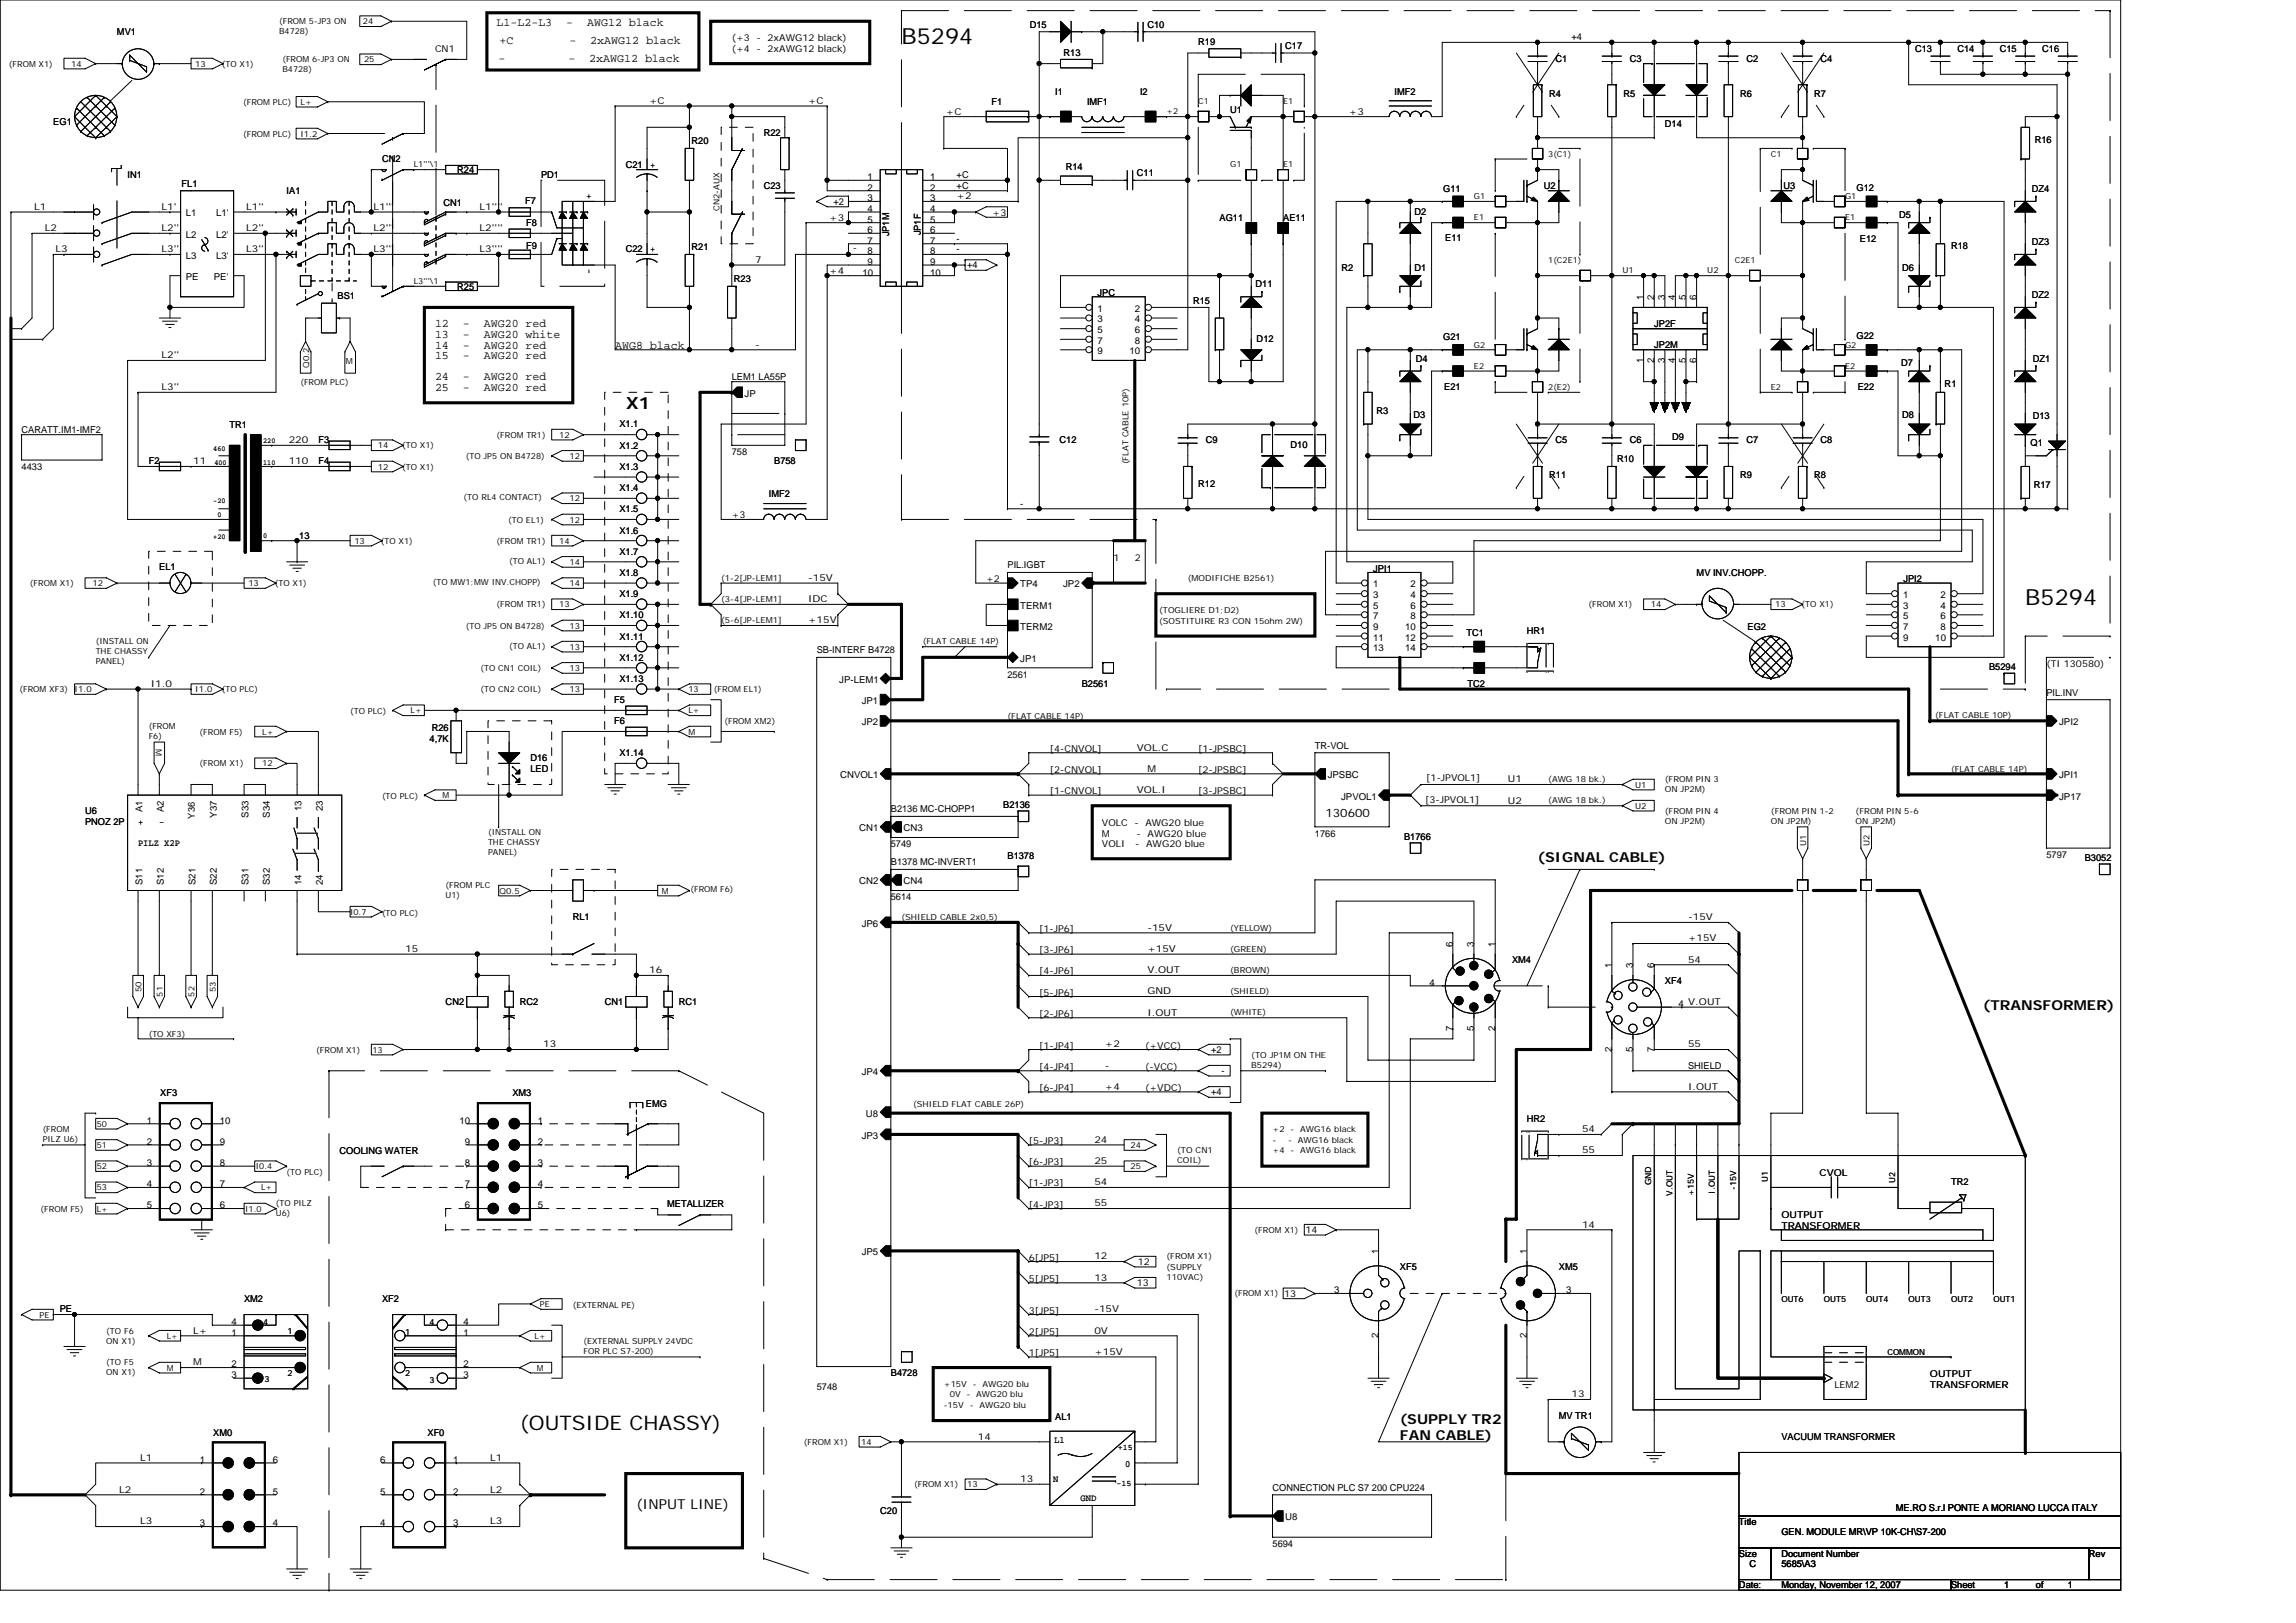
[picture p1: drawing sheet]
<svg xmlns="http://www.w3.org/2000/svg" width="297mm" height="210mm" viewBox="0 0 297 210" stroke-linecap="round" stroke-linejoin="round" font-family="sans-serif">
<defs><g id="words">
<g font-size="2.9">
<text x="116.6" y="5.6">B5294</text>
<text x="262" y="78.3">B5294</text>
</g>
<text font-size="2.6" x="67.2" y="185">(OUTSIDE CHASSY)</text>
<text font-size="2.2" x="81" y="53">X1</text>
<g font-size="1.8">
<text x="198.9" y="111.5">(SIGNAL CABLE)</text>
<text x="256.5" y="130.7">(TRANSFORMER)</text>
<text x="181.1" y="184.2">(SUPPLY TR2</text>
<text x="181.1" y="186.3">FAN CABLE)</text>
<text x="82.3" y="195.2">(INPUT LINE)</text>
</g>
<g font-size="1.5">
<text x="64.2" y="3.4">L1-L2-L3</text>
<text x="64.6" y="5.7">+C</text>
<text x="73.3" y="3.4">-</text>
<text x="73.7" y="5.7">-</text>
<text x="76" y="3.4">AWG12 black</text>
<text x="76.4" y="5.7">2xAWG12 black</text>
<text x="64.5" y="8.1">-</text>
<text x="73.5" y="8.1">-</text>
<text x="76.2" y="8.1">2xAWG12 black</text>
<text x="56.3" y="42.4">12</text>
<text x="56.3" y="43.7">13</text>
<text x="56.3" y="46.5">15</text>
<text x="56.3" y="45.1">14</text>
<text x="59.9" y="42.4">-</text>
<text x="59.9" y="43.7">-</text>
<text x="59.9" y="46.5">-</text>
<text x="59.9" y="45.1">-</text>
<text x="62.6" y="42.4">AWG20 red</text>
<text x="62.6" y="43.7">AWG20 white</text>
<text x="62.6" y="46.5">AWG20 red</text>
<text x="62.6" y="45.1">AWG20 red</text>
<text x="79.6" y="45.1">AWG8 black</text>
<text x="56.3" y="49.2">24</text>
<text x="56.3" y="50.6">25</text>
<text x="59.9" y="49.2">-</text>
<text x="59.9" y="50.6">-</text>
<text x="62.6" y="49.2">AWG20 red</text>
<text x="62.6" y="50.6">AWG20 red</text>
<text x="171.5" y="105.7">130600</text>
</g>
<g font-size="1.2">
<text x="15.1" y="4.6">MV1</text>
<text x="94.7" y="5.4">(+3</text>
<text x="97.9" y="5.4">-</text>
<text x="99.3" y="5.4">2xAWG12 black)</text>
<text x="133.2" y="3.6">D15</text>
<text x="148.4" y="3.6">C10</text>
<text x="155" y="5.8">R19</text>
<text x="203.3" y="5.2">+4</text>
<text x="56.3" y="6.7">CN1</text>
<text x="94.7" y="6.7">(+4</text>
<text x="97.9" y="6.7">-</text>
<text x="99.3" y="6.7">2xAWG12 black)</text>
<text x="137.6" y="7.3">R13</text>
<text x="166.3" y="6.3">C17</text>
<text x="201.2" y="8">C1</text>
<text x="210.9" y="8">C3</text>
<text x="226" y="8">C2</text>
<text x="235.5" y="8">C4</text>
<text x="247.8" y="6.8">C13</text>
<text x="253.2" y="6.8">C14</text>
<text x="258.7" y="6.8">C15</text>
<text x="264.2" y="6.8">C16</text>
<text x="6.9" y="16.2">EG1</text>
<text x="84" y="13.4">+C</text>
<text x="98.8" y="17.6">R22</text>
<text x="104.6" y="13.4">+C</text>
<text x="122.4" y="14.8">+C</text>
<text x="128.3" y="13.6">F1</text>
<text x="136.5" y="12.2">I1</text>
<text x="140.6" y="13.6">IMF1</text>
<text x="147.5" y="12.2">I2</text>
<text x="159.1" y="14.6">U1</text>
<text x="174.5" y="14.8">+3</text>
<text x="180.4" y="12.2">IMF2</text>
<text x="200.4" y="12.5">R4</text>
<text x="210" y="12.5">R5</text>
<text x="215.4" y="16.5">D14</text>
<text x="225.1" y="12.5">R6</text>
<text x="234.7" y="12.5">R7</text>
<text x="16.5" y="23.1">IN1</text>
<text x="49.4" y="21">CN2</text>
<text x="59.2" y="22.4">R24</text>
<text x="70" y="23.1">PD1</text>
<text x="81" y="21.7">C21</text>
<text x="84.1" y="21.7">+</text>
<text x="89.5" y="18.7">R20</text>
<text x="112.2" y="23.3">1</text>
<text x="120.3" y="23.3">1</text>
<text x="123.8" y="23.1">+C</text>
<text x="137.9" y="22">R14</text>
<text x="147.1" y="22.8">C11</text>
<text x="263.2" y="18.5">R16</text>
<text x="4.4" y="27.2">L1</text>
<text x="5.8" y="29.9">L2</text>
<text x="20.9" y="27.2">L1'</text>
<text x="20.9" y="29.9">L2''</text>
<text x="23.5" y="24.2">FL1</text>
<text x="24" y="28">L1</text>
<text x="28" y="28">L1'</text>
<text x="31.9" y="27.2">L1''</text>
<text x="31.9" y="29.9">L2''</text>
<text x="37.1" y="25.1">IA1</text>
<text x="48.3" y="29.9">L2'''</text>
<text x="48.3" y="27.2">L1'''</text>
<text x="57.4" y="26.6">CN1</text>
<text x="62" y="27.2">L1''''</text>
<text x="62" y="29.9">L2''''</text>
<text x="67.9" y="26.4">F7</text>
<text x="68.1" y="29.2">F8</text>
<text x="76.5" y="25.8" transform="rotate(-90 76.5 25.8)">+</text>
<text x="98.8" y="24.4">C23</text>
<text x="107.3" y="28.5">+3</text>
<text x="107.8" y="26.5">+2</text>
<text x="112.2" y="24.7">2</text>
<text x="112.2" y="26">3</text>
<text x="112.2" y="27.4">4</text>
<text x="112.2" y="28.8">5</text>
<text x="120.3" y="24.7">2</text>
<text x="120.3" y="26">3</text>
<text x="120.3" y="27.4">4</text>
<text x="120.3" y="28.8">5</text>
<text x="123.8" y="25.8">+2</text>
<text x="123.8" y="24.4">+C</text>
<text x="128.4" y="28">+3</text>
<text x="157.8" y="28.6">AG11</text>
<text x="166" y="28.6">AE11</text>
<text x="183" y="27.9">D2</text>
<text x="186.7" y="24.8">G11</text>
<text x="199.7" y="24.4">U2</text>
<text x="230.7" y="24.4">U3</text>
<text x="240.2" y="24.7">G12</text>
<text x="245.7" y="28.2">D5</text>
<text x="262.8" y="24.8">DZ4</text>
<text x="7.2" y="32.6">L3</text>
<text x="20.9" y="32.6">L3''</text>
<text x="24" y="33.5">L3</text>
<text x="24" y="30.8">L2</text>
<text x="28" y="30.8">L2'</text>
<text x="28" y="33.5">L3'</text>
<text x="31.9" y="32.6">L3''</text>
<text x="48.3" y="32.6">L3'''</text>
<text x="62" y="32.6">L3''''</text>
<text x="68.1" y="32.3">F9</text>
<text x="76.5" y="35.4" transform="rotate(-90 76.5 35.4)">-</text>
<text x="81" y="32.7">C22</text>
<text x="84.1" y="32.7">+</text>
<text x="89.5" y="32.4">R21</text>
<text x="97.7" y="34">7</text>
<text x="107.3" y="35.4">+4</text>
<text x="110.3" y="32.5">-</text>
<text x="111.6" y="35.6">10</text>
<text x="112.2" y="30.2">6</text>
<text x="112.2" y="31.5">7</text>
<text x="112.2" y="32.9">8</text>
<text x="112.2" y="34.3">9</text>
<text x="115" y="30.6" transform="rotate(-90 115 30.6)">JP1M</text>
<text x="119.1" y="30.5" transform="rotate(-90 119.1 30.5)">JP1F</text>
<text x="120.3" y="30.2">6</text>
<text x="120.3" y="31.5">7</text>
<text x="120.3" y="32.9">8</text>
<text x="120.3" y="34.3">9</text>
<text x="120.3" y="35.6">10</text>
<text x="123.8" y="32.6">-</text>
<text x="123.8" y="31.3">-</text>
<text x="125.1" y="34.7">+4</text>
<text x="173.5" y="35">R2</text>
<text x="183" y="35">D1</text>
<text x="187" y="31.2">E11</text>
<text x="240.6" y="31.3">E12</text>
<text x="246.1" y="35">D6</text>
<text x="252.4" y="32.3">R18</text>
<text x="262.8" y="31.7">DZ3</text>
<text x="24" y="36.2">PE</text>
<text x="27.7" y="36.2">PE'</text>
<text x="43.7" y="38.7">BS1</text>
<text x="59.2" y="37.5">R25</text>
<text x="95" y="36.5">R23</text>
<text x="142" y="40.3">1</text>
<text x="142" y="41.7">3</text>
<text x="142" y="38.3">JPC</text>
<text x="146.8" y="40.3">2</text>
<text x="146.8" y="41.7">4</text>
<text x="154.3" y="39.4">R15</text>
<text x="162.4" y="37.2">D11</text>
<text x="212.6" y="38.8" transform="rotate(-90 212.6 38.8)">1</text>
<text x="214" y="38.8" transform="rotate(-90 214 38.8)">2</text>
<text x="215.4" y="38.8" transform="rotate(-90 215.4 38.8)">3</text>
<text x="216.7" y="38.8" transform="rotate(-90 216.7 38.8)">4</text>
<text x="218.1" y="38.8" transform="rotate(-90 218.1 38.8)">5</text>
<text x="219.5" y="38.8" transform="rotate(-90 219.5 38.8)">6</text>
<text x="262.8" y="38.6">DZ2</text>
<text x="20.9" y="46.4">L2''</text>
<text x="97.7" y="45">-</text>
<text x="142" y="43.1">5</text>
<text x="142" y="44.5">7</text>
<text x="142" y="45.8">9</text>
<text x="146.1" y="45.8">10</text>
<text x="146.8" y="43.1">6</text>
<text x="146.8" y="44.5">8</text>
<text x="162.6" y="44.2">D12</text>
<text x="183.2" y="46.8">D4</text>
<text x="186.7" y="44">G21</text>
<text x="212.6" y="46.9" transform="rotate(-90 212.6 46.9)">1</text>
<text x="214" y="46.9" transform="rotate(-90 214 46.9)">2</text>
<text x="214" y="45">JP2M</text>
<text x="214" y="42.3">JP2F</text>
<text x="215.4" y="46.9" transform="rotate(-90 215.4 46.9)">3</text>
<text x="216.7" y="46.9" transform="rotate(-90 216.7 46.9)">4</text>
<text x="218.1" y="46.9" transform="rotate(-90 218.1 46.9)">5</text>
<text x="219.5" y="46.9" transform="rotate(-90 219.5 46.9)">6</text>
<text x="240.2" y="43.9">G22</text>
<text x="246" y="47.3">D7</text>
<text x="263" y="46.8">DZ1</text>
<text x="20.9" y="50.5">L3''</text>
<text x="94.7" y="49.1">LEM1 LA55P</text>
<text x="96.3" y="51.3">JP</text>
<text x="178.1" y="53.5">R3</text>
<text x="186.9" y="50.5">E21</text>
<text x="240.3" y="50.5">E22</text>
<text x="251.6" y="50.1">R1</text>
<text x="2.8" y="56">CARATT.IM1-IMF2</text>
<text x="29.7" y="55.4">TR1</text>
<text x="37.4" y="57.3">220</text>
<text x="41.2" y="57.4">F3</text>
<text x="80.1" y="55.3">X1.1</text>
<text x="80.1" y="58">X1.2</text>
<text x="94.7" y="58.9">758</text>
<text x="137.1" y="57.4">C12</text>
<text x="156" y="57.4">C9</text>
<text x="167" y="57.9">D10</text>
<text x="182.9" y="54.1">D3</text>
<text x="201.2" y="57.4">C5</text>
<text x="209.2" y="59.8">R10</text>
<text x="210.9" y="57.4">C6</text>
<text x="216.3" y="56.9">D9</text>
<text x="226" y="57.4">C7</text>
<text x="235.5" y="57.4">C8</text>
<text x="246.1" y="54.1">D8</text>
<text x="262.7" y="57.8">Q1</text>
<text x="263" y="54.2">D13</text>
<text x="2.8" y="60.8">4433</text>
<text x="19.2" y="60.1">F2</text>
<text x="25" y="60.1">11</text>
<text x="37.4" y="60.1">110</text>
<text x="41.2" y="60.1">F4</text>
<text x="80.1" y="60.8">X1.3</text>
<text x="80.1" y="63.5">X1.4</text>
<text x="99.5" y="64.3">IMF2</text>
<text x="100.2" y="60.1">B758</text>
<text x="132" y="65.6">-</text>
<text x="155" y="63">R12</text>
<text x="200.4" y="61.9">R11</text>
<text x="225.1" y="61.9">R9</text>
<text x="234.7" y="61.9">R8</text>
<text x="263.1" y="63.1">R17</text>
<text x="38.7" y="69.7">13</text>
<text x="80.1" y="66.3">X1.5</text>
<text x="80.1" y="71.8">X1.7</text>
<text x="80.1" y="69">X1.6</text>
<text x="94.7" y="67.1">+3</text>
<text x="20.6" y="73.8">EL1</text>
<text x="80.1" y="74.5">X1.8</text>
<text x="80.1" y="77.2">X1.9</text>
<text x="104.6" y="75.2">-15V</text>
<text x="104.6" y="77.9">IDC</text>
<text x="127.6" y="75.3">+2</text>
<text x="130.3" y="73.5">PIL.IGBT</text>
<text x="132" y="76">TP4</text>
<text x="137.5" y="76">JP2</text>
<text x="144.1" y="72.6">1</text>
<text x="146.8" y="72.6">2</text>
<text x="177.6" y="76">1</text>
<text x="177.6" y="77.4">3</text>
<text x="177.7" y="74">JPI1</text>
<text x="182.5" y="76">2</text>
<text x="182.5" y="77.4">4</text>
<text x="219.5" y="74.5">MV INV.CHOPP.</text>
<text x="246.2" y="77.4">1</text>
<text x="246.2" y="75.3">JPI2</text>
<text x="251.1" y="77.4">2</text>
<text x="80.1" y="80">X1.10</text>
<text x="80.1" y="82.7">X1.11</text>
<text x="104.6" y="80.6">+15V</text>
<text x="132" y="78.8">TERM1</text>
<text x="132" y="81.5">TERM2</text>
<text x="177.6" y="78.8">5</text>
<text x="177.6" y="80.1">7</text>
<text x="177.6" y="81.5">9</text>
<text x="177.6" y="82.9">11</text>
<text x="181.8" y="81.5">10</text>
<text x="181.8" y="82.9">12</text>
<text x="182.5" y="78.8">6</text>
<text x="182.5" y="80.1">8</text>
<text x="189.7" y="82.3">TC1</text>
<text x="197.5" y="82">HR1</text>
<text x="226.1" y="81.5">EG2</text>
<text x="246.2" y="78.8">3</text>
<text x="246.2" y="80.1">5</text>
<text x="246.2" y="81.5">7</text>
<text x="246.2" y="82.9">9</text>
<text x="250.4" y="82.9">10</text>
<text x="251.1" y="78.8">4</text>
<text x="251.1" y="80.1">6</text>
<text x="251.1" y="81.5">8</text>
<text x="19.5" y="88.9">I1.0</text>
<text x="80.1" y="85.5">X1.12</text>
<text x="80.1" y="88.2">X1.13</text>
<text x="105.7" y="84.5">SB-INTERF B4728</text>
<text x="108.6" y="88.3">JP-LEM1</text>
<text x="130.3" y="87.7">2561</text>
<text x="132" y="85.6">JP1</text>
<text x="140" y="88.9">B2561</text>
<text x="177.6" y="84.2">13</text>
<text x="181.8" y="84.2">14</text>
<text x="189.9" y="88.9">TC2</text>
<text x="257.3" y="86.7">B5294</text>
<text x="264.7" y="86.3">(TI 130580)</text>
<text x="55.9" y="94.5">R26</text>
<text x="79.5" y="91">F5</text>
<text x="79.5" y="93.7">F6</text>
<text x="111.5" y="93.8">JP2</text>
<text x="111.5" y="91.1">JP1</text>
<text x="264.7" y="90">PIL.INV</text>
<text x="266.4" y="93.8">JPI2</text>
<text x="55.6" y="96">4,7K</text>
<text x="68.6" y="98.5">D16</text>
<text x="68.6" y="99.9">LED</text>
<text x="80.1" y="97.8">X1.14</text>
<text x="108.7" y="100.7">CNVOL1</text>
<text x="135.8" y="97.3">[4-CNVOL]</text>
<text x="135.8" y="100">[2-CNVOL]</text>
<text x="147.1" y="97.1">VOL.C</text>
<text x="148.4" y="99.8">M</text>
<text x="155" y="97.3">[1-JPSBC]</text>
<text x="155" y="100">[2-JPSBC]</text>
<text x="170.1" y="96.9">TR-VOL</text>
<text x="171.8" y="100.7">JPSBC</text>
<text x="184.5" y="101.1">[1-JPVOL1]</text>
<text x="195.1" y="101.2">U1</text>
<text x="266.4" y="100.7">JPI1</text>
<text x="11" y="105.4">U6</text>
<text x="11" y="106.7">PNOZ 2P</text>
<text x="17.9" y="106.7">+</text>
<text x="18.4" y="105.1" transform="rotate(-90 18.4 105.1)">A1</text>
<text x="20.6" y="106.7">-</text>
<text x="21.2" y="105.1" transform="rotate(-90 21.2 105.1)">A2</text>
<text x="25.2" y="105.9" transform="rotate(-90 25.2 105.9)">Y36</text>
<text x="28" y="105.8" transform="rotate(-90 28 105.8)">Y37</text>
<text x="32.1" y="105.8" transform="rotate(-90 32.1 105.8)">S33</text>
<text x="34.9" y="105.8" transform="rotate(-90 34.9 105.8)">S34</text>
<text x="39" y="104.9" transform="rotate(-90 39 104.9)">13</text>
<text x="41.8" y="104.9" transform="rotate(-90 41.8 104.9)">23</text>
<text x="111.1" y="107.5">CN1</text>
<text x="115.2" y="105.1">B2136 MC-CHOPP1</text>
<text x="116.9" y="107.5">CN3</text>
<text x="129.8" y="104.5">B2136</text>
<text x="135.8" y="102.7">[1-CNVOL]</text>
<text x="142.6" y="106.9">VOLC</text>
<text x="146.8" y="106.9">-</text>
<text x="147.1" y="102.6">VOL.I</text>
<text x="148.2" y="106.9">AWG20 blue</text>
<text x="155" y="102.7">[3-JPSBC]</text>
<text x="173.5" y="103.4">JPVOL1</text>
<text x="184.4" y="103.8">[3-JPVOL1]</text>
<text x="195.1" y="104">U2</text>
<text x="266.4" y="103.4">JP17</text>
<text x="17.9" y="109.5">PILZ X2P</text>
<text x="115.2" y="109.6">5749</text>
<text x="115.2" y="112">B1378 MC-INVERT1</text>
<text x="130.3" y="111.1">B1378</text>
<text x="142.6" y="108.2">M</text>
<text x="142.6" y="109.6">VOLI</text>
<text x="146.9" y="109.6">-</text>
<text x="147" y="108.2">-</text>
<text x="148.3" y="109.6">AWG20 blue</text>
<text x="148.5" y="108.2">AWG20 blue</text>
<text x="170.1" y="108.2">1766</text>
<text x="181.6" y="108.6">B1766</text>
<text x="264.7" y="111">5797</text>
<text x="269.7" y="111.4">B3052</text>
<text x="18.4" y="114.5" transform="rotate(-90 18.4 114.5)">S11</text>
<text x="21.2" y="114.5" transform="rotate(-90 21.2 114.5)">S12</text>
<text x="25.3" y="114.5" transform="rotate(-90 25.3 114.5)">S21</text>
<text x="28" y="114.5" transform="rotate(-90 28 114.5)">S22</text>
<text x="32.1" y="114.5" transform="rotate(-90 32.1 114.5)">S31</text>
<text x="34.9" y="114.5" transform="rotate(-90 34.9 114.5)">S32</text>
<text x="39" y="114.5" transform="rotate(-90 39 114.5)">14</text>
<text x="41.8" y="114.5" transform="rotate(-90 41.8 114.5)">24</text>
<text x="74.1" y="119.1">RL1</text>
<text x="111.1" y="114.4">CN2</text>
<text x="111.5" y="119.9">JP6</text>
<text x="115.2" y="116.5">5614</text>
<text x="116.9" y="114.4">CN4</text>
<text x="218.4" y="119.1">-15V</text>
<text x="52.4" y="123.2">15</text>
<text x="84" y="125.9">16</text>
<text x="134.4" y="120.6">[1-JP6]</text>
<text x="134.4" y="123.3">[3-JP6]</text>
<text x="148.4" y="123.2">+15V</text>
<text x="148.4" y="125.9">V.OUT</text>
<text x="148.4" y="120.4">-15V</text>
<text x="187.9" y="122.5" transform="rotate(-90 187.9 122.5)">6</text>
<text x="190.7" y="122.5" transform="rotate(-90 190.7 122.5)">3</text>
<text x="193.4" y="122.5" transform="rotate(-90 193.4 122.5)">1</text>
<text x="195.6" y="124.6">XM4</text>
<text x="208.5" y="125.2" transform="rotate(-90 208.5 125.2)">1</text>
<text x="211.2" y="125.2" transform="rotate(-90 211.2 125.2)">3</text>
<text x="214" y="125.2" transform="rotate(-90 214 125.2)">6</text>
<text x="218.4" y="124.5">54</text>
<text x="218.4" y="121.8">+15V</text>
<text x="57.7" y="130">CN2</text>
<text x="67.2" y="130">RC2</text>
<text x="78.2" y="130">CN1</text>
<text x="87.8" y="130">RC1</text>
<text x="134.4" y="126.1">[4-JP6]</text>
<text x="134.4" y="128.8">[5-JP6]</text>
<text x="134.4" y="131.6">[2-JP6]</text>
<text x="148.4" y="128.7">GND</text>
<text x="148.4" y="131.4">I.OUT</text>
<text x="185" y="127.5">4</text>
<text x="215.4" y="127.3">XF4</text>
<text x="217.1" y="130.3">4 V.OUT</text>
<text x="70.3" y="135.5">13</text>
<text x="134.4" y="135.7">[1-JP4]</text>
<text x="143" y="135.5">+2</text>
<text x="148.2" y="135.7">(+VCC)</text>
<text x="156.7" y="136.2">+2</text>
<text x="187.9" y="133.3" transform="rotate(-90 187.9 133.3)">7</text>
<text x="190.7" y="133.3" transform="rotate(-90 190.7 133.3)">5</text>
<text x="193.4" y="133.3" transform="rotate(-90 193.4 133.3)">2</text>
<text x="208.5" y="136.1" transform="rotate(-90 208.5 136.1)">2</text>
<text x="211.2" y="136.1" transform="rotate(-90 211.2 136.1)">5</text>
<text x="214" y="136.1" transform="rotate(-90 214 136.1)">7</text>
<text x="218.4" y="135.5">55</text>
<text x="20.7" y="141.8">XF3</text>
<text x="66.3" y="141.8">XM3</text>
<text x="83.6" y="143.2">EMG</text>
<text x="111.5" y="139.1">JP4</text>
<text x="134.4" y="138.4">[4-JP4]</text>
<text x="134.4" y="141.2">[6-JP4]</text>
<text x="143" y="141">+4</text>
<text x="143" y="138.3">-</text>
<text x="148.2" y="138.4">(-VCC)</text>
<text x="148.2" y="141.2">(+VDC)</text>
<text x="156.7" y="141.7">+4</text>
<text x="158" y="139">-</text>
<text x="218.4" y="141">I.OUT</text>
<text x="218.4" y="138.3">SHIELD</text>
<text x="19" y="145.4">1</text>
<text x="19" y="148.1">2</text>
<text x="28.4" y="145.4">10</text>
<text x="28.4" y="148.1">9</text>
<text x="43.9" y="149.2">COOLING WATER</text>
<text x="59.5" y="145.4">10</text>
<text x="60.1" y="148.1">9</text>
<text x="69.6" y="145.4">1</text>
<text x="69.6" y="148.1">2</text>
<text x="111.5" y="147.3">JP3</text>
<text x="112" y="144.5">U8</text>
<text x="133.1" y="148">[5-JP3]</text>
<text x="141.6" y="147.8">24</text>
<text x="197.5" y="145.1">HR2</text>
<text x="204.7" y="146.5">54</text>
<text x="204.7" y="149.2">55</text>
<text x="19" y="150.9">3</text>
<text x="19" y="153.6">4</text>
<text x="28.4" y="150.9">8</text>
<text x="28.4" y="153.6">7</text>
<text x="60.1" y="150.9">8</text>
<text x="60.1" y="153.6">7</text>
<text x="69.6" y="150.9">3</text>
<text x="69.6" y="153.6">4</text>
<text x="133.1" y="150.7">[6-JP3]</text>
<text x="133.1" y="153.5">[1-JP3]</text>
<text x="141.6" y="150.6">25</text>
<text x="141.6" y="153.4">54</text>
<text x="235.4" y="152.1">CVOL</text>
<text x="252.4" y="153.4">TR2</text>
<text x="19" y="156.3">5</text>
<text x="28.4" y="156.3">6</text>
<text x="60.1" y="156.3">6</text>
<text x="69.6" y="156.3">5</text>
<text x="86.3" y="156.1">METALLIZER</text>
<text x="133.1" y="156.2">[4-JP3]</text>
<text x="141.6" y="156.1">55</text>
<text x="168.9" y="159.5">14</text>
<text x="204.7" y="158.8">14</text>
<text x="230.5" y="157.6">OUTPUT</text>
<text x="230.5" y="159">TRANSFORMER</text>
<text x="111.5" y="162.4">JP5</text>
<text x="133.1" y="165.8">5[JP5]</text>
<text x="133.1" y="163.1">6[JP5]</text>
<text x="141.6" y="162.9">12</text>
<text x="141.6" y="165.7">13</text>
<text x="147.1" y="166.4">13</text>
<text x="147.2" y="163.6">12</text>
<text x="166.1" y="167.8">13</text>
<text x="172.6" y="167.3">3</text>
<text x="178.3" y="162.3" transform="rotate(-90 178.3 162.3)">1</text>
<text x="181.1" y="164.3">XF5</text>
<text x="197.5" y="162.3" transform="rotate(-90 197.5 162.3)">1</text>
<text x="201.7" y="164.3">XM5</text>
<text x="202.6" y="167.3">3</text>
<text x="7.7" y="169.8">PE</text>
<text x="25" y="172.6">L+</text>
<text x="29.9" y="171.4">4</text>
<text x="29.9" y="172.8">1</text>
<text x="31.6" y="168.5">XM2</text>
<text x="49.4" y="168.5">XF2</text>
<text x="60" y="171.4">4</text>
<text x="60" y="172.8">1</text>
<text x="133.1" y="172.7">2[JP5]</text>
<text x="133.1" y="169.9">3[JP5]</text>
<text x="141.6" y="169.8">-15V</text>
<text x="141.6" y="172.6">0V</text>
<text x="178.3" y="173.1" transform="rotate(-90 178.3 173.1)">2</text>
<text x="197.5" y="173.1" transform="rotate(-90 197.5 173.1)">2</text>
<text x="25" y="176.7">M</text>
<text x="29.9" y="176.9">2</text>
<text x="29.9" y="178.3">3</text>
<text x="60" y="176.9">2</text>
<text x="60" y="178.3">3</text>
<text x="105.7" y="179.8">5748</text>
<text x="115.2" y="178.1">B4728</text>
<text x="133.1" y="175.5">1[JP5]</text>
<text x="141.6" y="175.3">+15V</text>
<text x="237.3" y="179.6">LEM2</text>
<text x="249.7" y="178.2">OUTPUT</text>
<text x="249.7" y="179.6">TRANSFORMER</text>
<text x="27.6" y="185.7">XM0</text>
<text x="55.3" y="185.7">XF0</text>
<text x="136.5" y="183.7">AL1</text>
<text x="201.7" y="183.5">MV TR1</text>
<text x="203.3" y="180.8">13</text>
<text x="18.1" y="189">L1</text>
<text x="25.8" y="189.3">1</text>
<text x="35.3" y="189.3">6</text>
<text x="49.2" y="189.3">6</text>
<text x="58.6" y="189.3">1</text>
<text x="63.4" y="189">L1</text>
<text x="126.5" y="186.3">14</text>
<text x="132" y="191.7">13</text>
<text x="136.2" y="191.8">N</text>
<text x="136.4" y="186.7">L1</text>
<text x="145.6" y="189.8">0</text>
<text x="230.5" y="186.3">VACUUM TRANSFORMER</text>
<text x="15.4" y="193.1">L2</text>
<text x="18.1" y="197.2">L3</text>
<text x="25.8" y="193.4">2</text>
<text x="25.8" y="197.5">3</text>
<text x="35.3" y="197.5">4</text>
<text x="35.3" y="193.4">5</text>
<text x="49.2" y="197.5">4</text>
<text x="49.2" y="193.4">5</text>
<text x="58.6" y="193.4">2</text>
<text x="58.6" y="197.5">3</text>
<text x="63.4" y="193.1">L2</text>
<text x="63.4" y="197.2">L3</text>
<text x="113.9" y="195.9">C20</text>
<text x="139.8" y="194.2">GND</text>
<text x="164.6" y="192.9">CONNECTION PLC S7 200 CPU224</text>
<text x="166.3" y="196.7">U8</text>
<text x="225" y="197.3">Title</text>
<text x="245.3" y="195.5">ME.RO S.r.l PONTE A MORIANO LUCCA ITALY</text>
<text x="164.6" y="200.1">5694</text>
<text x="225" y="201.4">Size</text>
<text x="226.4" y="202.8">C</text>
<text x="230.5" y="201.4">Document Number</text>
<text x="230.5" y="202.8">5685\A3</text>
<text x="230.5" y="198.6">GEN. MODULE MR\VP 10K-CH\S7-200</text>
<text x="270.3" y="201.4">Rev</text>
<text x="225" y="205.5">Date:</text>
<text x="230.5" y="205.5">Monday, November 12, 2007</text>
<text x="252.4" y="205.5">Sheet</text>
<text x="259.3" y="205.5">1</text>
<text x="263.4" y="205.5">of</text>
<text x="267.5" y="205.5">1</text>
</g>
<g font-size="1.1">
<text x="36.1" y="3.1">(FROM 5-JP3 ON</text>
<text x="36.1" y="4.4">B4728)</text>
<text x="46.9" y="3.1">24</text>
<text x="1.1" y="8.6">(FROM X1)</text>
<text x="9.2" y="8.6">14</text>
<text x="25.3" y="8.6">13</text>
<text x="28.7" y="8.6">(TO X1)</text>
<text x="36.5" y="8.1">(FROM 6-JP3 ON</text>
<text x="36.5" y="9.4">B4728)</text>
<text x="47.1" y="8.1">25</text>
<text x="31.5" y="13.6">(FROM PLC)</text>
<text x="31.5" y="17.7">(FROM PLC)</text>
<text x="38.9" y="17.7">I1.2</text>
<text x="38.9" y="13.6">L+</text>
<text x="150.9" y="14.8">+2</text>
<text x="155" y="13.4">C1</text>
<text x="166" y="13.4">E1</text>
<text x="53.5" y="21.7">L1'''\1</text>
<text x="159.1" y="21.7">G1</text>
<text x="166" y="21.7">E1</text>
<text x="200.3" y="20.3">3(C1)</text>
<text x="229.1" y="20.3">C1</text>
<text x="93.1" y="27.3" transform="rotate(-90 93.1 27.3)">CN2-AUX</text>
<text x="190.7" y="25.8">G1</text>
<text x="190.7" y="28.5">E1</text>
<text x="238.7" y="25.8">G1</text>
<text x="238.7" y="28.5">E1</text>
<text x="200.3" y="34">1(C2E1)</text>
<text x="209.9" y="35.4">U1</text>
<text x="220.9" y="35.4">U2</text>
<text x="224.4" y="34">C2E1</text>
<text x="53.5" y="36.7">L3'''\1</text>
<text x="40" y="47.6" transform="rotate(-90 40 47.6)">Q0.2</text>
<text x="44.7" y="47">M</text>
<text x="190.7" y="45">G2</text>
<text x="190.7" y="47.7">E2</text>
<text x="238.7" y="45">G2</text>
<text x="238.7" y="47.7">E2</text>
<text x="38.9" y="49.8">(FROM PLC)</text>
<text x="200.3" y="50.5">2(E2)</text>
<text x="229.1" y="50.5">E2</text>
<text x="48.9" y="58">14</text>
<text x="52" y="58">(TO X1)</text>
<text x="60.3" y="59.4">(TO JP5 ON B4728)</text>
<text x="64.2" y="56.6">(FROM TR1)</text>
<text x="72.3" y="56.6">12</text>
<text x="73.7" y="59.4">12</text>
<text x="48.9" y="60.7">12</text>
<text x="52" y="60.7">(TO X1)</text>
<text x="60" y="64.7">(TO RL4 CONTACT)</text>
<text x="73.7" y="64.9">12</text>
<text x="146" y="60.1" transform="rotate(-90 146 60.1)">(FLAT CABLE 10P)</text>
<text x="45.8" y="70.3">13</text>
<text x="49.3" y="70.3">(TO X1)</text>
<text x="64.2" y="70.3">(FROM TR1)</text>
<text x="65.7" y="67.6">(TO EL1)</text>
<text x="72.3" y="70.3">14</text>
<text x="73.7" y="67.6">12</text>
<text x="3.9" y="75.8">(FROM X1)</text>
<text x="12" y="75.8">12</text>
<text x="32.1" y="75.8">13</text>
<text x="35.6" y="75.8">(TO X1)</text>
<text x="56" y="75.7">(TO MW1;MW INV.CHOPP)</text>
<text x="65.9" y="73">(TO AL1)</text>
<text x="73.7" y="73.1">14</text>
<text x="73.7" y="75.8">14</text>
<text x="93.3" y="77.9">(3-4[JP-LEM1]</text>
<text x="93.3" y="75.1">(1-2[JP-LEM1]</text>
<text x="153.7" y="75.1">(MODIFICHE B2561)</text>
<text x="12.4" y="83.4">(INSTALL ON</text>
<text x="60.3" y="81.3">(TO JP5 ON B4728)</text>
<text x="64.2" y="78.6">(FROM TR1)</text>
<text x="65.9" y="83.9">(TO AL1)</text>
<text x="72.3" y="78.6">13</text>
<text x="73.7" y="81.3">13</text>
<text x="93.3" y="80.6">(5-6[JP-LEM1]</text>
<text x="119.4" y="83.4">(FLAT CABLE 14P)</text>
<text x="150" y="79.3">(TOGLIERE D1;D2)</text>
<text x="150" y="80.8">(SOSTITUIRE R3 CON 15ohm 2W)</text>
<text x="205.5" y="78.6">(FROM X1)</text>
<text x="213.6" y="78.6">14</text>
<text x="229.7" y="78.6">13</text>
<text x="233.1" y="78.6">(TO X1)</text>
<text x="2.5" y="89.6">(FROM XF3)</text>
<text x="9.6" y="89.6">I1.0</text>
<text x="12.4" y="84.7">THE CHASSY</text>
<text x="12.4" y="86">PANEL)</text>
<text x="25.3" y="89.6">I1.0</text>
<text x="28.7" y="89.6">(TO PLC)</text>
<text x="62.2" y="86.8">(TO CN1 COIL)</text>
<text x="62.2" y="89.6">(TO CN2 COIL)</text>
<text x="73.7" y="84.1">13</text>
<text x="73.7" y="86.8">13</text>
<text x="73.7" y="89.6">13</text>
<text x="89.1" y="89.6">13</text>
<text x="92.3" y="89.6">(FROM EL1)</text>
<text x="19.2" y="94.3">(FROM</text>
<text x="19.2" y="95.6">F6)</text>
<text x="25.8" y="95">(FROM F5)</text>
<text x="33.9" y="95">L+</text>
<text x="45.3" y="92.4">(TO PLC)</text>
<text x="53.1" y="92.3">L+</text>
<text x="89.1" y="92.3">L+</text>
<text x="89.1" y="95">M</text>
<text x="93.7" y="93.7">(FROM XM2)</text>
<text x="130.3" y="93">(FLAT CABLE 14P)</text>
<text x="250.4" y="92.8">(FLAT CABLE 10P)</text>
<text x="20.2" y="97" transform="rotate(90 20.2 97)">M</text>
<text x="25.8" y="99.1">(FROM X1)</text>
<text x="33.9" y="99.1">12</text>
<text x="200.3" y="101.2">(AWG 18 bk.)</text>
<text x="211.5" y="101.9">U1</text>
<text x="215.4" y="101.2">(FROM PIN 3</text>
<text x="252.4" y="99.8">(FLAT CABLE 14P)</text>
<text x="49.4" y="103.4">(TO PLC)</text>
<text x="57.2" y="103.3">M</text>
<text x="200.3" y="103.9">(AWG 18 bk.)</text>
<text x="211.5" y="104.6">U2</text>
<text x="215.4" y="102.5">ON JP2M)</text>
<text x="215.4" y="105.3">(FROM PIN 4</text>
<text x="215.4" y="106.6">ON JP2M)</text>
<text x="229.1" y="105.3">(FROM PIN 1-2</text>
<text x="229.1" y="106.6">ON JP2M)</text>
<text x="240.1" y="105.3">(FROM PIN 5-6</text>
<text x="240.1" y="106.6">ON JP2M)</text>
<text x="63.1" y="108.1">(INSTALL ON</text>
<text x="63.1" y="109.3">THE CHASSY</text>
<text x="63.1" y="110.6">PANEL)</text>
<text x="233.7" y="109.5" transform="rotate(-90 233.7 109.5)">U1</text>
<text x="241.9" y="109.5" transform="rotate(-90 241.9 109.5)">U2</text>
<text x="45.3" y="118.3">I0.7</text>
<text x="49.4" y="118.5">(TO PLC)</text>
<text x="57.7" y="114.9">(FROM PLC</text>
<text x="57.7" y="116.2">U1)</text>
<text x="64.6" y="115.6">Q0.5</text>
<text x="85.6" y="115.6">M</text>
<text x="89.3" y="115.5">(FROM F6)</text>
<text x="116.6" y="119">(SHIELD CABLE 2x0,5)</text>
<text x="159.1" y="125.9">(BROWN)</text>
<text x="159.1" y="120.4">(YELLOW)</text>
<text x="159.1" y="123.1">(GREEN)</text>
<text x="18.3" y="128.4" transform="rotate(-90 18.3 128.4)">50</text>
<text x="21.1" y="128.9" transform="rotate(-90 21.1 128.9)">51</text>
<text x="25.2" y="128.9" transform="rotate(-90 25.2 128.9)">52</text>
<text x="27.9" y="128.4" transform="rotate(-90 27.9 128.4)">53</text>
<text x="159.1" y="131.4">(WHITE)</text>
<text x="159.1" y="128.6">(SHIELD)</text>
<text x="19.2" y="134.1">(TO XF3)</text>
<text x="40.9" y="136.2">(FROM X1)</text>
<text x="48.2" y="136.2">13</text>
<text x="161.9" y="136.9">(TO JP1M ON THE</text>
<text x="118.1" y="143.2">(SHIELD FLAT CABLE 26P)</text>
<text x="161.9" y="138.2">B5294)</text>
<text x="5.5" y="146.5">(FROM</text>
<text x="5.5" y="147.8">PILZ U6)</text>
<text x="12.5" y="145.8">50</text>
<text x="12.5" y="148.5">51</text>
<text x="146.3" y="148.5">24</text>
<text x="152.3" y="149.2">(TO CN1</text>
<text x="164.6" y="146.5">+2</text>
<text x="164.6" y="149.2">+4</text>
<text x="164.6" y="147.8">-</text>
<text x="166.6" y="147.8">-</text>
<text x="167" y="146.5">-</text>
<text x="167" y="149.2">-</text>
<text x="167.9" y="147.8">AWG16 black</text>
<text x="168.2" y="146.5">AWG16 black</text>
<text x="168.2" y="149.2">AWG16 black</text>
<text x="12.5" y="151.3">52</text>
<text x="12.5" y="154">53</text>
<text x="33.1" y="151.3">I0.4</text>
<text x="33.8" y="154">L+</text>
<text x="37.1" y="152">(TO PLC)</text>
<text x="146.3" y="151.3">25</text>
<text x="152.3" y="150.5">COIL)</text>
<text x="213.6" y="153.4" transform="rotate(-90 213.6 153.4)">GND</text>
<text x="216.4" y="154.7" transform="rotate(-90 216.4 154.7)">V.OUT</text>
<text x="219.1" y="154.7" transform="rotate(-90 219.1 154.7)">+15V</text>
<text x="221.8" y="154.4" transform="rotate(-90 221.8 154.4)">I.OUT</text>
<text x="224.6" y="153.9" transform="rotate(-90 224.6 153.9)">-15V</text>
<text x="228.7" y="152.9" transform="rotate(-90 228.7 152.9)">U1</text>
<text x="245.2" y="153.1" transform="rotate(-90 245.2 153.1)">U2</text>
<text x="5.2" y="156.8">(FROM F5)</text>
<text x="12.5" y="156.8">L+</text>
<text x="31.7" y="156.8">I1.0</text>
<text x="35.7" y="156.1">(TO PILZ</text>
<text x="35.7" y="157.4">U6)</text>
<text x="162.3" y="159.5">(FROM X1)</text>
<text x="150.9" y="164.3">(SUPPLY</text>
<text x="150.9" y="165.6">110VAC)</text>
<text x="150.9" y="162.9">(FROM X1)</text>
<text x="159.7" y="167.7">(FROM X1)</text>
<text x="5.1" y="170.5">PE</text>
<text x="13.8" y="172.5">(TO F6</text>
<text x="13.8" y="173.8">ON X1)</text>
<text x="21.6" y="173.2">L+</text>
<text x="34.1" y="171.4">4</text>
<text x="37.2" y="172.5">1</text>
<text x="52.4" y="172.7">1</text>
<text x="55.6" y="171.4">4</text>
<text x="69.2" y="173.2">L+</text>
<text x="69.8" y="169.1">PE</text>
<text x="74.1" y="169.2">(EXTERNAL PE)</text>
<text x="75.5" y="173.9">(EXTERNAL SUPPLY 24VDC</text>
<text x="230.5" y="168.4">OUT6</text>
<text x="236" y="168.4">OUT5</text>
<text x="241.4" y="168.4">OUT4</text>
<text x="246.9" y="168.4">OUT3</text>
<text x="252.4" y="168.4">OUT2</text>
<text x="257.9" y="168.4">OUT1</text>
<text x="13.8" y="176.6">(TO F5</text>
<text x="13.8" y="177.9">ON X1)</text>
<text x="21.6" y="177.3">M</text>
<text x="34.2" y="178.8">3</text>
<text x="37.2" y="178">2</text>
<text x="52.4" y="178">2</text>
<text x="55.6" y="179">3</text>
<text x="69.4" y="177.3">M</text>
<text x="75.5" y="175.2">FOR PLC S7-200)</text>
<text x="122.1" y="179.4">+15V</text>
<text x="125.9" y="179.4">-</text>
<text x="127.1" y="179.4">AWG20 blu</text>
<text x="244.2" y="175.3">COMMON</text>
<text x="122.1" y="182.1">-15V</text>
<text x="122.9" y="180.8">0V</text>
<text x="125.1" y="180.8">-</text>
<text x="125.5" y="182.1">-</text>
<text x="126.3" y="180.8">AWG20 blu</text>
<text x="126.7" y="182.1">AWG20 blu</text>
<text x="104" y="186.9">(FROM X1)</text>
<text x="111.4" y="186.9">14</text>
<text x="144.6" y="187.6">+15</text>
<text x="118.3" y="192.4">(FROM X1)</text>
<text x="125.1" y="192.4">13</text>
<text x="144.5" y="192.2">-15</text>
</g>
<g font-size="1">
<text x="27.6" y="58.4">460</text>
<text x="34.1" y="57.3">220</text>
<text x="27.6" y="65.1">-20</text>
<text x="27.7" y="60.1">400</text>
<text x="34.1" y="60.1">110</text>
<text x="27.6" y="69.7">+20</text>
<text x="28.1" y="66.8">0</text>
<text x="34.1" y="69.6">0</text>
</g>
</g></defs>
<g fill="none" stroke="#000" stroke-width=".13">
<path d="M0 0h274.4v205.7h-274.4zM8.3 7.5h2.7l1.4 .7-1.4 .7h-2.7zM9.6 15.1h.1M9.6 15.1l2.8 2.7M9.9 14h.1M9.9 16.2h.1M9.9 14l1.1 1.1M10.5 13.2h.1M10.5 17h.1M10.5 13.2l3.8 3.8M11 15.1l1.4 1.4M11 15.1l-1.1 1.1"/>
<path d="M11.3 12.6h.1M11.3 17.5h.1M11.3 12.6l3.6 3.6M12.4 8.2h3.4M12.4 8.2h.1M12.4 13.7h.1M12.4 17.8h.1M12.4 12.3h.1M12.4 16.5h.1M12.4 12.3l-2.8 2.8M12.4 12.3l2.7 2.8M12.4 16.5l1.1 1"/>
<path d="M12.4 16.5l-1.1 1M13.5 17.5h.1M13.5 12.6h.1M13.5 12.6l-2.5 2.5M13.8 13.7h.1M13.8 15.1h.1M13.8 16.5h.1M13.8 16.5l-1.4 1.3M14.3 13h.1M14.3 17h.1M14.3 13.2h.1M14.3 13.2l-3.8 3.8"/>
<path d="M14.9 16.2h.1M14.9 14h.1M14.9 14l-2.5 2.5M15.1 15.1h.1M15.1 15.1l-1.3 1.4M15.8 8.3a2.05 2.05 0 0 1 2.1-2 2.05 2.05 0 0 1 2 2M15.8 8.2a2.05 2.05 0 0 0 2.1 2.1 2.05 2.05 0 0 0 2-2.1M16.8 7.1v.7M16.8 7.8h.1M16.8 7.1l2.2 2.2v-.7l-2.2-.8M16.8 7.1h.1M17.1 10.4l-2.8 2.6"/>
<path d="M19.9 8.2h4.8M20.6 8.2h.1M24.7 7.5h2.8l1.3 .7-1.3 .7h-2.8zM28.8 8.2h.1M38.3 16.6h2.8l1.3 .7-1.3 .7h-2.8zM38.3 12.5h2.8l1.3 .7-1.3 .6h-2.8zM42.4 13.2h12.5v4.1M42.4 17.3h4.3M42.4 17.3h.1M42.4 13.2h.1M46.5 2.1h2.8l1.3 .7-1.3 .6h-2.8zM46.5 7h2.8l1.3 .7-1.3 .7h-2.8z"/>
<path d="M50.6 2.8h9.8v4.9M50.6 7.7h1.6M50.6 2.8h.1M50.6 7.7h.1M79.6 13.7v12.4h-1.4M79.6 13.7h.1M79.6 13.7h27.4M88.6 19.2h1.1v4.1h-1.1zM89.2 16.5h.1M89.2 16.5h-5.5v5.4M89.2 13.7h.1M89.2 13.7v5.5"/>
<path d="M89.7 19.2h.1M94.7 15.1h.1M94.7 13.7h.1M94.7 15.1h6.8v1.4M94.7 13.7v1.4M94.7 15.1v1.4M107 13.7h.1M107 13.7v9.6M122.1 19.2h8.2v4.1M122.1 19.2h.1M127.6 15.1h-5.5v4.1M127.6 14.4h5.5v1.4h-5.5z"/>
<path d="M127.7 15.1h5.2M132.9 15.1h.1M133.1 15.1h4.1M134.4 8.2h2.8M134.4 8.2h.1M134.4 15.1h.1M135.8 15.1h.1M137.2 7.7h4.1v1.1h-4.1zM137.2 4.1h-2.8v19.2M138.6 2.8v2.7M138.6 4.1h4.1M140 4.1h.1"/>
<path d="M141.3 8.8h.1M142.7 4.1h.1M142.7 4.1v4.1h-1.4M142.7 4.1h2.7M146.8 15.1h1.4M149.5 4.1h20.6v54.9M149.5 15.1h4.2M150.9 15.1h.1M153.7 15.1h.1M153.7 15.1v2.7M153.7 15.1h1.3M153.7 17.8h-22v8.3"/>
<path d="M153.7 17.8h.1M153.7 17.8v5.5M155 6.9h-1.3v8.2M156.4 15.1h1.4M157.8 15.1h.1M157.8 15.1h1.3l.7 1.4M159.1 16.9h2.8v5M159.1 12.3h.1M159.1 12.3h1.4h-2.7v2.8M159.1 16.5h2.8M159.8 16.5h.1M160.5 11v2.7"/>
<path d="M161.9 6.9h3.1M161.9 12.3h4.1v2.8M161.9 15.1h4.1M161.9 15.1h.1M161.9 16.5h.1M161.9 15.1l-.7 1.4M165 5.6v2.5M165 6.9h.1M165.7 6.9h4.4M165.7 5.6v2.5M166 15.1h.1M166 15.1v6.8"/>
<path d="M166 15.1h1.4M167.4 14.4h1.3v1.4h-1.3zM168.7 15.1h1.4M170.1 6.9h.1M170.1 15.1h.1M170.1 15.1h8.2M197.7 7.3h2.4M197.7 8h2.4M198.9 16.5v1.3M198.9 17.8v1.4M198.9 5.5h.1M198.9 8v1.6"/>
<path d="M198.9 7.3h.1M198.9 17.8h15.1M198.9 5.5v1.8M208 11h1.1v4.1h-1.1zM208.5 15.1v20.6M208.5 5.5h.1M208.5 9.6v1.4M209.1 11h.1M212.6 12.8v2.3h1.1M213.7 8.2h-1.1v2.5M213.7 8.2h.1M214 17.8h.1"/>
<path d="M214 5.5v5.5M214 12.3h-1.4h2.8h-1.4v5.5M214 5.5h.1M214.3 15.1h4.9M214.3 8.2h4.9M218.1 12.3h2.8M219.5 5.5v5.5M219.5 12.3v5.5h13.7M219.5 5.5h.1M219.8 8.2h1.1v2.5M220.9 12.6v2.5h-1.1M223.6 5.5h.1"/>
<path d="M223.6 16.5v40.1M232 7.3h2.4M232 8h2.4M232.5 19.2h1.4v1.4h-1.4v-1.4h1.4v1.4h-1.4zM232.5 19.2h.1M233.2 17.8h.1M233.2 16.5v1.3M233.2 5.5h.1M233.2 17.8v1.4M233.2 8v1.6M233.2 7.3h.1M233.2 5.5v1.8"/>
<path d="M246.9 5.5v5.5h19.2v4.1M246.9 5.5h.1M249.8 7.3h2.5M249.8 8h2.5M251 5.5h.1M251 8v1.6h11M251 7.3h.1M251 5.5v1.8M256.5 9.6h.1M256.5 5.5h.1M262 15.1h4.1M262 5.5h.1"/>
<path d="M262 5.5h5.5M262 9.6h.1M262 9.6h5.5v56.2M262 5.5h-75.4v9.6M266.1 15.1h.1M266.1 15.1v39.8M1.4 27.4h.1M1.4 27.4v13.7M1.4 27.4h10.7M4.1 30.2h.1M4.1 30.2v10.9l-1.3 1.4M4.1 30.2h8"/>
<path d="M6.9 32.9h.1M6.9 32.9h5.2M6.9 32.9v9.6l-1.4 1.4M8.3 32.9h.1M12.1 26.5v1.9M12.1 29.2v1.9M12.1 32v1.9M13.2 28.8h.1M13.2 31.5h.1M13.2 34.3h.1M15.7 21.4v.4h-1.3v.4M22 39.8h.1"/>
<path d="M22 27.4h.1M22 30.2h.1M22 32.9h.1M22 27.4h-4.9l-3.9 1.4M22 30.2h-4.9l-3.9 1.3M22 32.9h-4.9l-3.9 1.4M22 35.7v4.1M31.6 35.7v4.1h-9.6v1.3M31.6 27.4h4.1M31.6 30.2h2.7M31.6 32.9h4.1M34.3 30.2h.1"/>
<path d="M34.3 30.2h1.4M34.3 30.2v16.4h-17.8M35.7 27.4h.1M35.7 32.9h.1M35.7 32.9v17.9h-17.8M48 30.2h.1M48 32.9h.1M48 21.9h.1M48 21.9v5.5h5.5M48 21.9h2M48 30.2h5.5M48 32.9h5.5"/>
<path d="M48 32.9v4.1M49.4 21.9a.26 .26 0 0 0 .3 .3 .26 .26 0 0 0 .3-.3M52.2 21.9h4.1M52.2 21.9h.1M52.2 21.9l-2.8 1.4v-.1M53.5 21.9h.1M54.9 37h2.8M57.7 36.5h4.1v1.1h-4.1zM57.7 36.5h.1M60.4 32.9h.1M60.4 27.4h.1M60.4 30.2h.1"/>
<path d="M60.4 27.4h9.6M60.4 30.2h9.6M60.4 32.9h9.6M63.1 21.9h1.4M64.5 21.9h.1M64.5 32.9h.1M64.5 32.9v4.1h-2.7M64.5 21.9v5.5M65.9 29.6h2.7v1.1h-2.7zM65.9 26.9h2.7v1.1h-2.7zM65.9 32.4h2.7v1.1h-2.7zM68.6 30.2h.1"/>
<path d="M68.6 27.4h.1M68.6 32.9h.1M78.2 34.3h1.4v11h9.6M82.3 21.9h2.8M83.7 22.5a2.15 2.15 0 0 1 1.3 .4M83.7 22.5a2.15 2.15 0 0 0-1.3 .4M83.7 24.7h.1M83.7 27.4h.1M83.7 35.7v4.1h5.5M83.7 22.5v7.7M83.7 27.4h5.5M88.6 32.9h1.1v4.1h-1.1z"/>
<path d="M89.2 39.8h.1M89.2 27.4v5.5M89.2 23.3v4.1M89.2 37v2.8M89.2 39.8v5.5M89.7 32.9h.1M94.7 34.3v1.4M94.7 34.3h.1M94.7 32.9v1.4M101.5 27.4v6.9h-6.8M102.9 32.9v12.4h-13.7M102.9 32.9h.1"/>
<path d="M104.3 28.8v26.1h-11v12.3h5.5M104.3 28.8h.1M104.3 28.8h5.5M105.7 26.1h.1M107 35.7v31.5h-2.7M107 23.3v1.4h2.8M107 35.7h.1M107 23.3h2.8M109.8 31.5v1.4h-6.9M109.8 28.8h.1M109.8 34.3h-2.8v1.4h2.8M109.8 25.4h-2.8l-1.3 .7"/>
<path d="M109.8 25.4v1.4h-2.8l-1.3-.7M109.8 25.4h.1M109.8 27.4v1.4M116.6 21.9h2.8v15.1h-2.8zM117.3 21.9v.6h1.4v-.6M117.3 37v-.5h1.4v.5M119.4 31.5h10.9v1.4M119.4 26.1h12.3M119.4 27.4h6.8M119.4 34.3h5.5M119.4 30.2h4.1M119.4 32.9h10.9"/>
<path d="M119.4 24.7h10.9M119.4 23.3h10.9M123.5 31.5h.1M123.5 27.4v1.4h-4.1M123.5 34.3v1.4h-4.1M124.9 34.3h.1M124.9 33.6h2.7l1.4 .7M124.9 33.6v1.4h2.7l1.4-.7M124.9 33.6h.1M126.2 27.4h.1M126.2 27.4l1.4-.6h2.7v1.3h-2.7zM129 34.3h.1"/>
<path d="M130.3 24.7h.1M130.3 32.9h.1M130.3 23.3h.1M130.3 23.3v1.4M130.3 32.9v32.9M131.7 26.1h.1M134.4 23.3h1.4M134.4 23.3h.1M134.4 23.3v33.2M142.7 23.3h1.4M148.2 23.3h5.5M152.3 39.8h4.1v9.6h5.5"/>
<path d="M153.7 23.3v22h-1.4M153.7 23.3h.1M157.8 35.7h.1M157.8 35.7h-20.6v4.1M157.8 35.7v4.1M157.8 35.7h4.1M161.2 21.9h1.4v1.4h-1.4v-1.4h1.4v1.4h-1.4zM161.9 23.3v5.5M161.9 35.7h.1M161.9 31.5h.1M161.9 30.2v5.5M165.3 21.9h1.4v1.4h-1.4v-1.4h1.4v1.4h-1.4z"/>
<path d="M166 23.3v5.5M166 30.2v19.2h-4.1M166 31.5h.1M176.4 31.5h1.1v4.2h-1.1zM176.4 35.7h.1M177 26.1h.1M177 39.8h-2.8v32.9h13.8v2.7M177 26.1v5.4M177 39.8h.1M177 39.8h5.5M177 35.7v4.1M181.1 37.7h.1"/>
<path d="M182.5 26.1h-9.6v49.3M182.5 26.1h.1M182.5 26.1h2.7M182.5 39.8h.1M182.5 30.2v5.5M182.5 26.1v2.7M182.5 37v2.8M183.8 28.1v.7h-2.7v.7M183.8 28.1h.1M183.8 36.3v.7h-2.7v.7M185.2 28.8v11h-2.7M189.3 26.1h4.1"/>
<path d="M189.3 28.8h4.1M194.8 28.8h4.1M197.1 23.3v2.8h-2.3M197.5 24h.1M197.5 26.1h.1M197.5 23.3v2.8M197.5 25.4l1.4 .7M198.9 21.9h2.8v2.8v-1.4M198.9 35.7h5.5M198.9 21.9h.1M198.9 28.8h.1M198.9 35.7h.1"/>
<path d="M198.9 26.1h.1M198.9 20.6v2.7l-1.4 .7M198.9 26.1v16.4l-1.4 .7M200.3 24.7h2.7M201.7 26.1v2.7h-2.8M201.7 23.3h.1M205.8 35.7h6.8M208.5 35.7h.1M208.5 35.7v19.2M212.6 35.7h1.4M212.6 35.7h.1M214 35.7h.1"/>
<path d="M214 35.7h1.4M216.7 35.7h1.4M218.1 35.7h.1M218.1 35.7h5.5M219.5 35.7h.1M223.6 35.7h.1M223.6 35.7h2.8M227.7 35.7h5.5M230.5 28.8h2.7M230.5 21.9h2.7M233.2 21.9h.1M233.2 20.6v1.3"/>
<path d="M233.2 28.8h.1M233.2 35.7h.1M233.2 28.8h4.1M233.2 27.4v13.7M237.3 28.1h1.4v1.4h-1.4zM238.7 26.1h2.7M238.7 28.8h2.7M242.8 28.8h2.8v11h2.7M242.8 26.1h8.2M244.2 28.8h.1M244.2 26.1h.1M248.3 26.1h.1"/>
<path d="M248.3 39.8h.1M248.3 39.8h9.6v42.5h-1.4M248.3 30.2v2.7M248.3 26.1v2.7M249.7 28.1v.7h-2.8v.7M249.7 28.1h.1M251 26.1h8.3v58.9h-17.9v-2.7M251 26.1v4.1M251 39.8h.1M251 26.1h.1M251 37v2.8M262 21.9v1.4"/>
<path d="M262 34.3v5.5M262 30.2v2.7M263.4 32.2v.7h-2.8v.7M263.4 32.2h.1M263.4 39.1v.7h-2.8v.7M263.4 39.1h.1M1.4 43.9h4.1M1.4 42.5h1.4M2.8 42.5h.1M5.5 43.9h.1M16.5 46.6v20.6h13.2M16.5 46.6h.1"/>
<path d="M17.9 50.8v9.5h11.8M17.9 50.8h.1M20.6 41.1h2.8M20.6 59.8h2.8v1.1h-2.8zM21 41.6h1.9M21.4 42h1.1M21.8 42.4h.3M28.3 59h1.4M33.8 57.6h14.2M35.2 57.6h.1M39.5 44.2l.7 1.3v2.8h-1.3v-2.8zM39.5 44.2h.1"/>
<path d="M39.8 41.1h-.3v3.1M42.6 57.1h2.7v1.1h-2.7zM45.3 41.1v3.1M45.3 44.2l.7 1.3v2.8h-1.4v-2.8zM45.3 44.2h.1M45.3 57.6h.1M48 56.9h2.8l1.4 .7-1.4 .7h-2.8zM48 59.7h2.8l1.4 .6-1.4 .7h-2.8zM52.2 57.6h.1M71.4 59l1.3-.7h2.8v1.4h-2.8zM71.4 59h.1M71.4 55.5h2.7l1.4 .7-1.4 .7h-2.7z"/>
<path d="M75.5 59h5.5M75.5 56.2h6.8M75.5 56.2h.1M83.7 56.2h4.1M85.1 56.2v2.8M85.1 59h.1M85.1 59h2.7M85.1 56.2h.1M85.1 59v8.2M89.2 45.3h.1M94.7 45.3h.1M94.7 42.5v2.8"/>
<path d="M133.2 57.2h2.5M133.2 56.5h2.5M134.4 57.2v8.6M134.4 57.2h.1M152.4 56.6h2.5M152.4 57.3h2.5M153.7 57.3v3M153.7 56.6h.1M157.8 49.4h.1M157.8 46.6v2.8M160.5 47.3h.1M161.9 49.4h.1"/>
<path d="M161.9 42.5v2.8M161.9 46.6v2.8M163.3 46v.6h-2.8v.7M164.4 56.2h-1.1v2.4M164.6 54.9h.1M164.6 54.9h5.5M164.6 54.9v4.1h1.4h-2.7h1.3M164.6 54.9h-10.9v1.7M164.9 56.2h4.9M168.7 59h2.8M170.1 54.9h.1M170.4 56.2h1.1v2.5"/>
<path d="M177 45.3h.1M177 59v8.2h79.5v9.6M177 45.3v4.1M177 59h.1M177 59h5.5M177 56.2v2.8M182.5 59h.1M182.5 45.3h-6.9v23.3h79.6v4.1h-13.8v4.1M182.5 45.3h.1M182.5 45.3h5.5M182.5 49.4v2.7M182.5 45.3v2.7"/>
<path d="M183.8 47.3v.7h-2.7v.7M183.8 47.3h.1M185.2 48v11h-2.7M186.6 45.3h.1M189.3 45.3h4.1M189.3 48h4.1M193.4 44.6h1.4M193.4 44.6v1.4h1.4v-1.4M193.4 44.6h.1M194.8 48h4.1M197.1 42.5v2.8h-2.3M197.5 43.2h.1"/>
<path d="M197.5 45.3h.1M197.5 44.6l1.4 .7M197.5 42.5v2.8M198.9 41.1h2.8M198.9 48h.1M198.9 54.9h.1M198.9 41.1h.1M198.9 48v1.4M198.9 48h2.8M198.9 54.9h9.6M198.9 45.3h.1M198.9 45.3v2.7"/>
<path d="M198.9 50.8v4.1M198.9 59v1.3M207.3 56.6h2.5M207.3 57.3h2.5M208.5 54.9h.1M208.5 54.9h5.5v1.3M208.5 57.3v3M208.5 56.6h.1M208.5 54.9v1.7M212.6 49.4h1.4M214 49.4h.1M214 49.4v1.4"/>
<path d="M215.4 49.4v1.4M216.2 52.1h.1v.3M216.5 52.1h.8l-.7 .7h-.1zM216.7 49.4v2.7M216.7 52.4h.2l-.3 .3v-.4h.4l.2 .1M216.7 52.9l.3-.2v.1l-.3 .3zM217 52.7h.1M217.2 52.4l-.6 .5 .1 .5M217.2 52.4h.1M217.6 52.1h.1v.3M217.8 52.1h.9l-.7 .7h-.2zM218.1 52.4h.2l-.3 .3v-.4h.4l.1 .1"/>
<path d="M218.4 52.7v.1l-.3 .3v-.2zM218.4 52.7h.1M218.5 52.4l-.5 .5 .1 .5M218.5 52.4h.1M219.5 49.4h.1M219.5 49.4h-1.4v2.7M222.4 56.6h2.4M222.4 57.3h2.4M223.6 54.9h9.6M223.6 54.9h-4.1v1.3M223.6 54.9h.1M223.6 57.3v1.7"/>
<path d="M223.6 56.6h.1M230.5 41.1h2.7M230.5 48h2.7M232.5 49.4h1.4v1.4h-1.4v-1.4h1.4v1.4h-1.4zM232.5 49.4h.1M233.2 48h.1M233.2 46.6v1.4M233.2 54.9h.1M233.2 41.1h.1M233.2 48h4.1M233.2 48v1.4M233.2 50.8v4.1"/>
<path d="M233.2 59v1.3M237.3 44.6h1.4M237.3 44.6v1.4h1.4v-1.4M237.3 44.6h.1M237.3 47.3h1.4M237.3 47.3v1.4h1.4v-1.4M237.3 47.3h.1M238.7 45.3h2.7M238.7 48h2.7M242.8 48h2.8v11h2.7M242.8 45.3h5.5M244.2 45.3h.1"/>
<path d="M244.2 48h.1M248.3 45.3h.1M248.3 59h.1M248.3 59h2.7v11h-60.3v9.5h-2.7M248.3 45.3h5.5v26h-82.3v8.2h1.4M251 49.4h.1M251 59h.1M251 45.3v4.1M251 56.2v2.8M260.6 56.2h2.8M262 41.1v6.9M262 49.4v5.5"/>
<path d="M262 57.6h.1M262 56.2v2.8M263.4 47.3v.7h-2.8v.7M263.4 47.3h.1M11 74.8h2.8l1.3 .6-1.3 .7h-2.8zM15.1 75.4h6.9M15.1 75.4h.1M22.7 74.3l1.3 2.2M23.4 60.3h.1M24 74.3h.1M24 76.5h.1M24 74.3l-1.3 2.2"/>
<path d="M24.7 60.3h.1M24.7 75.4h6.9M28.3 65.8h1.4M28.3 68.6h1.4M31.6 74.8h2.7l1.4 .6-1.4 .7h-2.7zM33.8 70h11.5M33.8 60.3h7.4M35.2 60.3h.1M35.2 70h.1M35.7 75.4h.1M37.1 72.7h2.7M37.5 73.1h1.9"/>
<path d="M37.9 73.5h1.1M38.3 73.9h.3M38.4 70h.1M38.4 72.7h.1M38.4 70v2.7M45.3 69.3h2.7l1.4 .7-1.4 .6h-2.7zM46.7 60.3h1.3M49.4 70h.1M52.2 60.3h.1M71.4 64.5l1.3-.7h2.8v1.4h-2.8zM71.4 64.5h.1M71.4 69.3h2.7l1.4 .7-1.4 .6h-2.7z"/>
<path d="M71.4 77.5h2.7l1.4 .7-1.4 .7h-2.7zM71.4 67.2l1.3-.7h2.8v1.4h-2.8zM71.4 67.2h.1M71.4 72.7l1.3-.7h2.8v1.4h-2.8zM71.4 72.7h.1M71.4 75.4l1.3-.6h2.8v1.3h-2.8zM71.4 75.4h.1M75.5 64.5h5.5M75.5 70h5.5M75.5 78.2h5.5M75.5 67.2h6.8M75.5 72.7h6.8"/>
<path d="M75.5 75.4h6.8M75.5 70h.1M75.5 78.2h.1M76.9 61.7h4.1M83.7 75.4h4.1M83.7 67.2h4.1M83.7 72.7h1.4M85.1 64.5h.1M85.1 72.7h.1M85.1 78.2v2.7M85.1 61.7h.1M85.1 70v2.7"/>
<path d="M85.1 78.2h.1M85.1 75.4h.1M85.1 72.7h2.7M85.1 70h.1M85.1 67.2h.1M85.1 64.5h2.7M85.1 61.7h2.7M85.1 78.2h2.7M85.1 70h2.7M85.1 72.7v2.7M91.9 78.2h.1M91.9 78.2h17.9"/>
<path d="M91.9 78.2l1.4 1.3v1.4M93.3 75.4h.1M93.3 75.4v1.4l-1.4 1.4M93.3 75.4h15.1v1.4M98.8 65.8h5.5M98.8 65.2h5.5M98.8 67.2a.67 .67 0 0 1 .7-.7 .67 .67 0 0 1 .6 .7M100.2 67.2a.68 .68 0 0 1 .6-.7 .68 .68 0 0 1 .7 .7 .69 .69 0 0 1 .7-.7 .69 .69 0 0 1 .7 .7M102.9 67.2a.68 .68 0 0 1 .7-.7 .68 .68 0 0 1 .7 .7M108.4 79.5h.1M108.4 76.8h.1M108.4 79.5v1.4"/>
<path d="M108.4 76.8l1.4 1.4M109.8 78.2l-1.4 1.3M130.3 78.2h-2.7v2.7h2.7M130.3 65.8h.1M130.3 65.8h131.7M134.4 65.8h.1M144.1 70v5.4M148.2 70h-22v5.4h4.1M148.2 70v5.4h-6.9M148.2 70h.1M153.1 60.3h1.1v4.2h-1.1zM153.7 65.8h.1"/>
<path d="M153.7 64.5v1.3M154.2 60.3h.1M163.3 60.6v2.5h1.1M164.4 63.1h.1M164.6 60.3v5.5M164.6 65.8h.1M164.9 63.1h4.9M170.1 60.3v5.5M170.1 65.8h.1M171.5 60.6v2.5h-1.1M177 74.1h6.8v10.9h-6.8zM198.4 60.3h1.1v4.2h-1.1z"/>
<path d="M198.9 65.8h.1M198.9 64.5v1.3M199.5 60.3h.1M208 60.3h1.1v4.2h-1.1zM208.5 65.8h.1M208.5 64.5v1.3M209.1 60.3h.1M212.6 77.5h2.8l1.3 .7-1.3 .7h-2.8zM214 65.8h.1M216.7 78.2h1.4M216.7 78.2h.1M219.5 65.8h.1"/>
<path d="M223.6 65.8h.1M226.4 78.2h2.7M229.1 77.5h2.7l1.4 .7-1.4 .7h-2.7zM232.7 60.3h1.1v4.2h-1.1zM233.2 65.8h.1M233.2 78.2h.1M233.2 64.5v1.3M233.8 60.3h.1M262 65.8h.1M262 65.8h5.5M266.1 65.8h.1M266.1 60.3v5.5"/>
<path d="M267.5 65.8h.1M9.6 88.5h2.8l1.4 .7-1.4 .6h-2.8zM13.8 89.2h4.1M13.8 89.2h.1M17.9 89.2h.1M17.9 89.2h6.8M17.9 89.2v12.3M19.2 85h.1M19.9 96h1.4v2.8l-.7 1.3-.7-1.3zM22 80.9l-2.8 4.1M24.7 89.2h.1M24.7 88.5h2.8l1.3 .7-1.3 .6h-2.8z"/>
<path d="M28.8 89.2h.1M33 98.1h2.7l1.4 .7-1.4 .6h-2.7zM33 94h2.7l1.4 .6-1.4 .7h-2.7zM37.1 98.8h1.3v2.7M37.1 94.6h4.1v6.9M37.1 98.8h.1M37.1 94.6h.1M50.8 91.9l1.4-.7h2.7v1.4h-2.7zM50.8 91.9h.1M54.9 91.9h4.1M59 91.9h.1M59 91.9h20.6"/>
<path d="M65.9 94.6h-5.5v4.2h-1.4M71.4 80.9l1.3-.7h2.8v1.4h-2.8zM71.4 80.9h.1M71.4 83.7l1.3-.7h2.8v1.3h-2.8zM71.4 83.7h.1M71.4 86.4l1.3-.7h2.8v1.4h-2.8zM71.4 86.4h.1M71.4 89.2l1.3-.7h2.8v1.3h-2.8zM71.4 89.2h.1M75.5 80.9h6.8M75.5 83.7h5.5M75.5 86.4h6.8"/>
<path d="M75.5 89.2h5.5M79.6 94.6h-6.9v8.3h-6.8M81 98.8h-1.4v2.7M83.7 80.9h1.4M83.7 86.4h1.4M85.1 80.9h.1M85.1 86.4h.1M85.1 98.8h2.7v2.7M85.1 83.7h.1M85.1 91.9h2.7M85.1 94.6h2.7M85.1 89.2h.1"/>
<path d="M85.1 86.4h2.7M85.1 83.7h2.7M85.1 80.9h2.7M85.1 80.9v8.3M85.1 89.2h2.7M87.8 91.9l1.4-.7h2.7v1.4h-2.7zM87.8 91.9h.1M87.8 94.6l1.4-.6h2.7v1.3h-2.7zM87.8 94.6h.1M87.8 89.2l1.4-.7h2.7v1.3h-2.7zM87.8 89.2h.1M91.9 90.5h1.4v5.5h-1.4"/>
<path d="M93.3 80.9h.1M93.3 80.9h15.1M93.3 94.6h6.9M100.2 94.6h.1M108.4 80.9h.1M119.4 83.7h.1M119.4 83.7h9.6M123.5 85h.1M124.9 83.7l-1.4 1.3M133.1 97.4h.1M133.1 97.4v1.4l-1.4 1.3M133.1 97.4h31.5v1.4"/>
<path d="M164.6 98.8h.1M164.6 98.8l1.4 1.3M170.1 97.4h9.6v9.6h-9.6zM172.9 83.7v2.7h17.8M189.3 86.4h.1M191.7 83.8h.1M192.1 83.7h4.1M192.1 86.4h4.1M222.9 80.2l4.1 2.8M227 83h.1M259.3 87.1h1.3v1.4h-1.3zM259.3 87.1h.1"/>
<path d="M264.7 90.5h8.3v19.2h-8.3zM17.9 116.6v9.6M20.6 100.1v1.4M20.6 116.6v9.6M20.6 100.1h.1M24.7 116.6v9.6M24.7 101.5h2.8M27.5 116.6v9.6M31.6 101.5h2.7M38.4 116.6v6.8M41.2 116.6v1.4h4.1M45.3 117.3h2.7l1.4 .7-1.4 .6h-2.7z"/>
<path d="M49.4 118h.1M54.9 102.9l1.4-.7h2.7v1.3h-2.7zM54.9 102.9h.1M59 102.9h6.9M64.5 114.5h2.7l1.4 .7-1.4 .7h-2.7zM64.5 107h.1M64.5 101.5v5.5M65.9 102.9h.1M68.6 115.2h2.8M68.6 115.2h.1M78.2 115.2h6.9M78.2 101.5h2.8"/>
<path d="M78.6 101.9h2M79 102.3h1.1M79.5 102.7h.2M85.1 114.5h2.7l1.4 .7-1.4 .7h-2.7zM86.4 101.5h2.8M86.9 101.9h1.9M87.3 102.3h1.1M87.7 102.7h.3M89.2 115.2h.1M115.2 107v1.4M115.2 113.8h.1M115.2 113.8v1.4"/>
<path d="M131.7 100.1h.1M131.7 119.3h.1M131.7 100.1h34.3M131.7 119.3l1.4 1.4M131.7 100.1l1.4 1.4M133.1 102.9h.1M133.1 101.5h.1M133.1 102.9h31.5M133.1 101.5v1.4M164.6 102.9h.1M164.6 101.5h.1M164.6 101.5v1.4"/>
<path d="M166 100.1l-1.4 1.4M182.5 102.9h.1M182.5 102.9l1.3 1.3M183.8 101.5h.1M183.8 104.2h.1M183.8 101.5h26.1M183.8 104.2h26.1M183.8 101.5l-1.3 1.4M200.3 112.5h13.7M204.4 112.5h.1M204.4 112.5l-6.9 15.1M208.5 119.3v5.5"/>
<path d="M208.5 119.3h.1M208.5 119.3h15.1M209.9 101.5l1.4-.7h2.7v1.4h-2.7zM209.9 101.5h.1M209.9 104.2l1.4-.7h2.7v1.4h-2.7zM209.9 104.2h.1M214 112.5h.1M223.6 119.3h.1M223.6 119.3l1.4 1.4M232.5 107h1.4v2.7l-.7 1.4-.7-1.4zM233.2 116.6v27.4h-4.1v12.4M233.2 111.1v1.4"/>
<path d="M233.2 111.1h.1M240.7 107h1.4v2.7l-.7 1.4-.7-1.4zM241.4 116.6v27.4h4.2v12.4h4.1M241.4 111.1v1.4M241.4 111.1h.1M16.5 130.3v1.4h12.3v-1.4M17.2 126.2h1.4v2.7l-.7 1.4-.7-1.4zM17.9 130.3h.1M17.9 131.7v2.7h12.3M19.9 126.2h1.4v2.7l-.7 1.4-.7-1.4zM20.6 130.3h.1M24 126.2h1.4v2.7l-.7 1.4-.7-1.4z"/>
<path d="M24.7 130.3h.1M26.8 126.2h1.3v2.7l-.6 1.4-.7-1.4zM27.5 130.3h.1M30.2 134.4h.1M38.4 123.4h23.4v2.8M38.4 123.4h.1M48 135.1h2.8l1.4 .7-1.4 .7h-2.8zM52.2 135.8h9.6M52.2 135.8h.1M60.4 128.9h2.7v1.4h-2.7zM61.8 135.8h.1M61.8 130.3v5.5"/>
<path d="M61.8 126.2h.1M61.8 123.4h12.3M61.8 126.2h4.1v2M61.8 126.2v2.7M61.8 131.7h.1M61.8 135.8h4.1M65.1 131.7l.5-.2a1.41 1.41 0 0 1 1 .3M65.2 131.4h1.4M65.3 128.2h1.1v2.1h-1.1zM65.9 131.5v4.3M65.9 135.8h.1M65.9 130.3v1.1"/>
<path d="M65.9 133.1h.1M71.4 123.4h.1M74.1 123.4h.1M76.6 123.4h5.7v2.8h4.1M76.9 122.1l-2.8 1.3M82.3 135.8h.1M82.3 133.1v2.7M86.4 126.2h.1M86.4 134.4v1.4h-20.5M131.7 122.1h.1M131.7 124.8h.1M131.7 127.6h.1"/>
<path d="M131.7 130.3h.1M131.7 138.5h.1M131.7 138.5h23.3M131.7 138.5l1.4 1.4v1.4M131.7 122.1l1.4 1.3M131.7 124.8l1.4 1.4M131.7 127.6l1.4 1.3M131.7 130.3l1.4 1.4M133.1 123.4h.1M133.1 126.2h.1M133.1 128.9h.1M133.1 135.8h.1"/>
<path d="M133.1 131.7h.1M133.1 120.7h.1M133.1 120.7h37v-6.9h23.3v11.7l-.4 .3M133.1 123.4h39.8v-6.8h17.8v7.8M133.1 126.2h49.4v1.4h7.6M133.1 128.9h43.9v8.3h13.7v-6.3M133.1 135.8v1.4l-1.4 1.3M133.1 135.8h21.9M155 138.5h.1M155 135.8l1.4-.7h2.7v1.4h-2.7zM155 135.8h.1M155 138.5l1.4-.7h2.7v1.4h-2.7z"/>
<path d="M159.1 134.4h1.4v8.2h-1.4M159.1 134.4h.1M160.5 138.5h11M171.5 138.5h.1M188 130v4.4h-5.5v22h-49.4M188 133.1h.1M188 130h.1M188.2 129.6l-.2 .4M188.4 125.6l-.4-.4v-4.5h-8.3v32.9h-46.6M188.4 125.6h.1M193 125.8h.1M193.2 129.3l.2 .3"/>
<path d="M193.4 129.6v10.3h-19.2v-8.2h-41.1M193.4 129.6h.1M194 126.9a3.5 3.5 0 0 0-5.4-2.3 3.5 3.5 0 0 0 0 5.9 3.5 3.5 0 0 0 5.4-2.3M194.1 126.9a.68 .68 0 0 0-.8 .7 .68 .68 0 0 0 .8 .6M208.5 135.8v5.5M211.3 135.8v2.7M211.3 138.5h.1M211.3 122.1v2.7M211.3 122.1h.1M211.3 138.5h12.3M211.3 122.1h12.3M214 135.8h.1"/>
<path d="M214 124.8h.1M214 135.8h9.6M214 124.8h9.6M217.6 130.3h.1M217.6 130.3h6M223.6 138.5h.1M223.6 135.8h.1M223.6 130.3h.1M223.6 124.8h.1M223.6 122.1h.1M223.6 138.5l1.4 1.4M223.6 135.8l1.4 1.4"/>
<path d="M223.6 130.3l1.4 1.4M223.6 124.8l1.4 1.4M223.6 122.1l1.4 1.3M5.5 148.1h.1M5.5 148.1h5.5M12.4 144.7h2.7l1.4 .7-1.4 .7h-2.7zM12.4 147.4h2.7l1.4 .7-1.4 .7h-2.7zM12.4 152.9h2.7l1.4 .7-1.4 .7h-2.7zM12.4 150.2h2.7l1.4 .7-1.4 .7h-2.7zM12.4 155.7h2.7l1.4 .7-1.4 .7h-2.7zM12.4 144h-1.4v11h1.4M12.4 144h.1"/>
<path d="M16.5 145.4h2.7M16.5 148.1h2.7M16.5 150.9h2.7M16.5 153.6h2.7M16.5 156.4h2.7M16.5 145.4h.1M16.5 148.1h.1M16.5 153.6h.1M16.5 150.9h.1M16.5 156.4h.1M24.7 159.1h2.8M25.1 159.5h2"/>
<path d="M25.5 159.9h1.1M26.1 157.7v1.4M28.8 150.9h4.2M28.8 156.4h2.8M28.8 153.6h2.8M31.6 155.7h2.7l1.4 .7-1.4 .7h-2.7zM31.6 153.6l1.4-.7h2.7v1.4h-2.7zM31.6 153.6h.1M33 150.2h2.7l1.4 .7-1.4 .7h-2.7zM35.7 156.4h.1M37.1 150.9h.1M49.7 150.9h-3v2.7"/>
<path d="M52.2 150.9h2.7M52.2 150.9h.1M52.2 150.9l-2.8 1.4M78.2 145.4h3v1.4M78.2 150.9h3v1.6M81 152.3l2.7-1.4h4.1v2.7h-4.1M81 152.3h.1M81.2 146.8h.1M81.5 143.3v-.7h1.7v.7M82.3 142.6v.6M82.3 143.6v.5M82.3 144.6v.5"/>
<path d="M82.3 145.5v.6M83.8 145.4h4v2.7h-4.1M83.8 145.4h.1M83.8 145.4l-2.7 1.4M85.1 156.4v.8M93.3 157.2h1.4v1.9h-12.4M131.7 146.8h.1M131.7 149.5h.1M131.7 152.3h.1M131.7 155h.1M131.7 146.8l1.4 1.3M131.7 149.5l1.4 1.4"/>
<path d="M131.7 152.3l1.4 1.3M131.7 155l1.4 1.4M133.1 148.1h.1M133.1 150.9h.1M133.1 153.6h.1M133.1 156.4h.1M133.1 141.3h.1M133.1 148.1h12.3M133.1 150.9h12.3M133.1 141.3h21.9M145.4 147.4h2.8l1.3 .7-1.3 .7h-2.8zM145.4 150.2h2.8l1.3 .7-1.3 .7h-2.8z"/>
<path d="M149.5 148.1h.1M149.5 150.9h.1M149.5 146.8h1.4v5.5h-1.4M150.9 150.9h5.5M155 141.3l1.4-.7h2.7v1.4h-2.7zM155 141.3h.1M168.7 158.4h2.8l1.4 .7-1.4 .7h-2.8zM172.9 159.1h.1M172.9 159.1h5.4M198.5 149.4h.1M198.9 149.5h1M198.9 149.5h1.4"/>
<path d="M198.9 149.2h-.4l.4-.4v.7M198.9 149.5h.1M198.9 149.5h2.8M201.7 146.8h.1M201.7 149.5h.1M207.2 146.8h.1M207.2 146.8h-8.3v.6l-.4 2M208.5 141.3h.1M208.5 159.1v27.4M208.5 159.1h.1M208.5 159.1h-11v5.9l-.6 .7M208.5 141.3h15.1"/>
<path d="M208.5 145.4l-1.3 1.4M209.9 146.8v2.7h-8.2M209.9 146.8h.1M211.3 149.5h50.7v32.9h-50.7zM211.3 145.4l-1.4 1.4M214 145.4v37M216.7 148.1h.1M216.7 145.4v34.3h8.3v-17.9h2.7v19.3h-13.7M219.5 145.4v12.3M219.5 157.7h.1M219.5 157.7h2.7M222.2 145.4v12.3"/>
<path d="M223.6 141.3h.1M223.6 141.3l1.4 1.3M225 148.1h.1M225 145.4v12.3h-2.8M229.1 156.4v2.7h1.4M229.1 153.6h7.8M229.1 156.4h.1M230.5 159.1h26v1.4h-26zM236.9 152.3v2.7M237.7 152.3v2.7M237.7 153.6h7.9M249.7 155.5h4.1v1.4h-4.1z"/>
<path d="M253.5 154.6h.8l-.2 .7zM253.8 156.4h4.1v4.1h-1.4M253.8 155h.1M253.8 155l-4.1 2.7M254.1 155.3h.1M2.8 170.1l1.3-.7h2.8v1.4h-2.8zM2.8 170.1h.1M6.9 170.1h2.7v4.1M6.9 170.1h.1M8.3 174.2h2.7M8.7 174.6h1.9M9.1 175h1.1"/>
<path d="M9.5 175.4h.3M9.6 170.1h17.9v1.3h2.7M9.6 170.1h.1M19.2 176.9l1.4-.6h2.8v1.3h-2.8zM19.2 176.9h.1M19.2 172.8l1.4-.7h2.8v1.4h-2.8zM19.2 172.8h.1M23.4 176.9h.1M23.4 172.8h.1M23.4 172.8h6.8M23.4 176.9h6.8M26 160.3h.2"/>
<path d="M60.4 176.9h6.8M60.4 172.8h6.8M67.2 172.8l1.4-.7h2.8v1.4h-2.8zM67.2 172.8h.1M67.2 176.9l1.4-.6h2.8v1.3h-2.8zM67.2 176.9h.1M68.6 168.7h-4.1v2.7h-4.1M68.6 168.7l1.4-.7h2.7v1.4h-2.7zM68.6 168.7h.1M71.4 171.4h1.3v6.9h-1.3M72.7 175.6h17.9M90.6 175.6h.1"/>
<path d="M116.6 174.9h1.4v1.4h-1.4zM116.6 174.9h.1M131.7 161.8h.1M131.7 164.6h.1M131.7 168.7h.1M131.7 171.4h.1M131.7 174.2h.1M131.7 161.8l1.4 1.4M131.7 164.6l1.4 1.4M131.7 168.7l1.4 1.4M131.7 171.4l1.4 1.4M131.7 174.2l1.4 1.4"/>
<path d="M133.1 163.2h.1M133.1 166h.1M133.1 170.1h.1M133.1 172.8h.1M133.1 175.6h.1M133.1 175.6h16.4v10.9h-1.3M133.1 172.8h19.2v16.5h-4.1M133.1 170.1h21.9v21.9h-6.8M133.1 163.2h12.3M133.1 166h12.3M145.4 163.2l1.4-.7h2.7v1.4h-2.7zM145.4 163.2h.1"/>
<path d="M145.4 166l1.4-.7h2.7v1.3h-2.7zM145.4 166h.1M166 166.6h2.7l1.4 .7-1.4 .7h-2.7zM170.1 167.3h.1M177 178.3h2.7M177.4 178.7h1.9M177.8 179.1h1.1M178.2 179.5h.3M178.3 175.6h.1M178.3 175.6v2.7M186.6 167.3l-8.3 19.2h13.8M186.6 167.3h.1"/>
<path d="M194.1 166.6a.68 .68 0 0 1 .7 .7 .68 .68 0 0 1-.7 .7M194.2 166.6a3.6 3.6 0 0 1 5.4-2.2 3.6 3.6 0 0 1 0 5.9 3.6 3.6 0 0 1-5.4-2.3M196.2 178.3h2.7M196.6 178.7h1.9M196.7 168.8h.1M196.7 168.8l.8 .9M196.9 165.7h.1M197 179.1h1.1M197.4 179.5h.3M197.5 169.7v8.6M197.5 169.7h.1M199.5 167.3h6.3v13.8h-5.5"/>
<path d="M214 175.6h.1M230.5 161.8h27.4v1.4h-27.4zM230.5 161.8h-1.4v13.8h23.3M230.5 163.2h.1M230.5 163.2v4.1M236 163.2v4.1M236 177.8l1 .5-1 .6zM236 174.2h5.4v6.9h-5.4zM241.4 163.2v4.1M246.9 163.2v4.1M252.4 175.6h.1M252.4 163.2v4.1"/>
<path d="M257.9 167.3h.1M257.9 163.2v4.1M11 193.4h.1M11 193.4l1.4 1.4v2.7h13.7M11 193.4h15.1M26.1 189.3h-13.7v2.7l-1.4 1.4M26.1 189.3h.1M26.1 197.5h.1M35.7 197.5h2.7v5.5M46.7 197.5h.1M46.7 197.5h5.5M46.7 197.5v5.5"/>
<path d="M49.4 193.4h2.8M49.4 189.3h2.8M50.8 186.5h6.9v13.8h-6.9zM50.9 186.7h6.6v13.4h-6.6zM56.3 189.3h2.7M56.3 193.4h12.3M56.3 197.5h2.7M59 189.3h8.2v2.7M59 189.3h.1M59 193.4h.1M59 197.5h.1M67.2 194.8v2.7h-8.2"/>
<path d="M67.2 192h.1M67.2 194.8h.1M67.2 192l1.4 1.4M68.6 193.4l-1.4 1.4M111.1 185.8h2.8l1.3 .7-1.3 .7h-2.8zM115.2 186.5h1.4M115.2 186.5h.1M116.6 186.5h.1M116.6 198.9v1.4M116.6 186.5v5.5M116.6 198.9h.1M116.6 196.1v2.8"/>
<path d="M116.6 186.5h17.8M124.9 191.3h2.7l1.4 .7-1.4 .7h-2.7zM129 192h.1M129 192h5.4M141.3 196.1v2.8h-24.7M148.2 192h.1M164.6 193.4h20.6v5.5h-20.6zM200.3 181.1h.1M200.3 181.1v5.4M212.6 187.9h2.8M213 188.3h2M213.5 188.7h1.1"/>
<path d="M213.9 189.1h.2M214 182.4v5.5M214 182.4h.1M225 187.9h49.4v8.2h-49.4zM225 196.1h49.4v4.2h-49.4zM37.1 203h2.7M37.5 203.4h1.9M37.9 203.8h1.1M38.3 204.2h.3M45.3 203h2.7M45.7 203.4h1.9M46.1 203.8h1.1"/>
<path d="M46.5 204.2h.3M115.2 200.3h2.8M115.7 200.7h1.9M116.1 201.1h1.1M116.5 201.5h.3M225 204.4h27.4v1.3h-27.4zM225 200.3h4.1v4.1h-4.1zM229.1 200.3h41.2v4.1h-41.2zM252.4 204.4h22v1.3h-22zM270.3 200.3h4.1v4.1h-4.1z"/>
<circle cx="12.4" cy="15.1" r="2.73"/>
<circle cx="12.5" cy="30.2" r=".4"/>
<circle cx="12.5" cy="32.9" r=".4"/>
<circle cx="12.5" cy="27.4" r=".4"/>
<circle cx="83" cy="56.2" r=".68"/>
<circle cx="23.3" cy="75.4" r="1.36"/>
<circle cx="83" cy="72.7" r=".68"/>
<circle cx="83" cy="67.2" r=".68"/>
<circle cx="83" cy="75.4" r=".67"/>
<circle cx="83" cy="86.4" r=".68"/>
<circle cx="83" cy="80.9" r=".68"/>
<circle cx="52.8" cy="189.3" r=".68"/>
<circle cx="52.8" cy="197.5" r=".68"/>
<circle cx="52.8" cy="193.4" r=".68"/>
<circle cx="55.6" cy="189.3" r=".68"/>
<circle cx="55.6" cy="193.4" r=".68"/>
<circle cx="55.6" cy="197.5" r=".68"/>
</g>
<g fill="#000" stroke="#000" stroke-width=".13">
<path d="M137.2 14.4h1.4v1.4h-1.4z" fill-rule="evenodd"/>
<path d="M137.2 14.4h1.4v1.4h-1.4z" fill-rule="evenodd"/>
<path d="M137.2 2.8l1.4 1.3-1.4 1.4z" fill-rule="evenodd"/>
<path d="M137.2 2.8l1.4 1.3-1.4 1.4z" fill-rule="evenodd"/>
<path d="M148.2 14.4h1.3v1.4h-1.3z" fill-rule="evenodd"/>
<path d="M148.2 14.4h1.3v1.4h-1.3z" fill-rule="evenodd"/>
<path d="M161.9 11v2.7l-1.4-1.4z" fill-rule="evenodd"/>
<path d="M161.9 11v2.7l-1.4-1.4z" fill-rule="evenodd"/>
<path d="M161.9 15.1l-.1 .8-.5-.3z" fill-rule="evenodd"/>
<path d="M161.9 15.1l-.1 .8-.5-.3z" fill-rule="evenodd"/>
<path d="M212.6 11h2.8l-1.4 1.3z" fill-rule="evenodd"/>
<path d="M212.6 11h2.8l-1.4 1.3z" fill-rule="evenodd"/>
<path d="M218.1 11h2.8l-1.4 1.3z" fill-rule="evenodd"/>
<path d="M218.1 11h2.8l-1.4 1.3z" fill-rule="evenodd"/>
<path d="M161.2 28.8h1.4v1.4h-1.4z" fill-rule="evenodd"/>
<path d="M161.2 28.8h1.4v1.4h-1.4z" fill-rule="evenodd"/>
<path d="M165.3 28.8h1.4v1.4h-1.4z" fill-rule="evenodd"/>
<path d="M165.3 28.8h1.4v1.4h-1.4z" fill-rule="evenodd"/>
<path d="M182.5 28.8l1.3 1.4h-2.7z" fill-rule="evenodd"/>
<path d="M182.5 28.8l1.3 1.4h-2.7z" fill-rule="evenodd"/>
<path d="M181.1 35.7h2.7l-1.3 1.3z" fill-rule="evenodd"/>
<path d="M181.1 35.7h2.7l-1.3 1.3z" fill-rule="evenodd"/>
<path d="M198.4 25.5l.5 .6-.8-.2z" fill-rule="evenodd"/>
<path d="M198.4 25.5l.5 .6-.8-.2z" fill-rule="evenodd"/>
<path d="M200.3 26.1l1.4-1.4 1.3 1.4z" fill-rule="evenodd"/>
<path d="M200.3 26.1l1.4-1.4 1.3 1.4z" fill-rule="evenodd"/>
<path d="M241.4 28.1h1.4v1.4h-1.4z" fill-rule="evenodd"/>
<path d="M241.4 28.1h1.4v1.4h-1.4z" fill-rule="evenodd"/>
<path d="M241.4 25.4h1.4v1.4h-1.4z" fill-rule="evenodd"/>
<path d="M241.4 25.4h1.4v1.4h-1.4z" fill-rule="evenodd"/>
<path d="M248.3 28.8l1.4 1.4h-2.8z" fill-rule="evenodd"/>
<path d="M248.3 28.8l1.4 1.4h-2.8z" fill-rule="evenodd"/>
<path d="M262 32.9l1.4 1.4h-2.8z" fill-rule="evenodd"/>
<path d="M262 32.9l1.4 1.4h-2.8z" fill-rule="evenodd"/>
<path d="M29.7 57.6h1.3v12.4h-1.3z" fill-rule="evenodd"/>
<path d="M29.7 57.6h1.3v12.4h-1.3z" fill-rule="evenodd"/>
<path d="M32.4 56.2h1.4v15.1h-1.4z" fill-rule="evenodd"/>
<path d="M32.4 56.2h1.4v15.1h-1.4z" fill-rule="evenodd"/>
<path d="M160.5 45.3h2.8l-1.4 1.3z" fill-rule="evenodd"/>
<path d="M160.5 45.3h2.8l-1.4 1.3z" fill-rule="evenodd"/>
<path d="M182.5 48l1.3 1.4h-2.7z" fill-rule="evenodd"/>
<path d="M182.5 48l1.3 1.4h-2.7z" fill-rule="evenodd"/>
<path d="M188 44.6h1.3v1.4h-1.3z" fill-rule="evenodd"/>
<path d="M188 44.6h1.3v1.4h-1.3z" fill-rule="evenodd"/>
<path d="M198.4 44.7l.5 .6-.8-.2z" fill-rule="evenodd"/>
<path d="M198.4 44.7l.5 .6-.8-.2z" fill-rule="evenodd"/>
<path d="M241.4 44.6h1.4v1.4h-1.4z" fill-rule="evenodd"/>
<path d="M241.4 44.6h1.4v1.4h-1.4z" fill-rule="evenodd"/>
<path d="M241.4 47.3h1.4v1.4h-1.4z" fill-rule="evenodd"/>
<path d="M241.4 47.3h1.4v1.4h-1.4z" fill-rule="evenodd"/>
<path d="M262 48l1.4 1.4h-2.8z" fill-rule="evenodd"/>
<path d="M262 48l1.4 1.4h-2.8z" fill-rule="evenodd"/>
<path d="M262 39.8l1.4 1.3h-2.8z" fill-rule="evenodd"/>
<path d="M262 39.8l1.4 1.3h-2.8z" fill-rule="evenodd"/>
<path d="M260.6 54.9h2.8l-1.4 1.3z" fill-rule="evenodd"/>
<path d="M260.6 54.9h2.8l-1.4 1.3z" fill-rule="evenodd"/>
<path d="M163.3 60.3l1.3-1.3 1.4 1.3z" fill-rule="evenodd"/>
<path d="M163.3 60.3l1.3-1.3 1.4 1.3z" fill-rule="evenodd"/>
<path d="M168.7 60.3l1.4-1.3 1.4 1.3z" fill-rule="evenodd"/>
<path d="M168.7 60.3l1.4-1.3 1.4 1.3z" fill-rule="evenodd"/>
<path d="M190.7 85.7h1.4v1.4h-1.4z" fill-rule="evenodd"/>
<path d="M190.7 85.7h1.4v1.4h-1.4z" fill-rule="evenodd"/>
<path d="M264.7 92.6h.7l.7 .7-.7 .7h-.7z" fill-rule="evenodd"/>
<path d="M170.1 100.1l.7-.7h.7v1.4h-.7z" fill-rule="evenodd"/>
<path d="M178.3 102.9l.7-.7h.7v1.3h-.7z" fill-rule="evenodd"/>
<path d="M264.7 99.4h.7l.7 .7-.7 .7h-.7z" fill-rule="evenodd"/>
<path d="M264.7 102.2h.7l.7 .7-.7 .6h-.7z" fill-rule="evenodd"/>
<path d="M165.3 195.5h.7v1.3h-.7l-.7-.7z" fill-rule="evenodd"/>
<circle cx="89.2" cy="13.7" r=".27"/>
<circle cx="89.2" cy="16.5" r=".27"/>
<circle cx="94.7" cy="15.1" r=".27"/>
<circle cx="94.7" cy="13.7" r=".27"/>
<circle cx="134.4" cy="15.1" r=".27"/>
<circle cx="134.4" cy="8.2" r=".27"/>
<circle cx="142.7" cy="4.1" r=".27"/>
<circle cx="153.7" cy="15.1" r=".27"/>
<circle cx="153.7" cy="17.8" r=".27"/>
<circle cx="157.8" cy="15.1" r=".27"/>
<circle cx="166" cy="15.1" r=".27"/>
<circle cx="170.1" cy="15.1" r=".27"/>
<circle cx="170.1" cy="6.8" r=".27"/>
<circle cx="198.9" cy="17.8" r=".27"/>
<circle cx="198.9" cy="5.5" r=".27"/>
<circle cx="208.5" cy="5.5" r=".27"/>
<circle cx="214" cy="5.5" r=".27"/>
<circle cx="219.5" cy="5.5" r=".27"/>
<circle cx="223.6" cy="5.5" r=".27"/>
<circle cx="233.2" cy="17.8" r=".27"/>
<circle cx="233.2" cy="5.5" r=".27"/>
<circle cx="246.9" cy="5.5" r=".27"/>
<circle cx="251" cy="5.5" r=".27"/>
<circle cx="256.5" cy="9.6" r=".27"/>
<circle cx="256.5" cy="5.5" r=".27"/>
<circle cx="262" cy="9.6" r=".27"/>
<circle cx="262" cy="5.5" r=".27"/>
<circle cx="266.1" cy="15.1" r=".27"/>
<circle cx="267.5" cy="9.6" r=".27"/>
<circle cx="22" cy="39.8" r=".27"/>
<circle cx="34.3" cy="30.2" r=".27"/>
<circle cx="35.7" cy="32.9" r=".27"/>
<circle cx="48" cy="32.9" r=".27"/>
<circle cx="48" cy="27.4" r=".27"/>
<circle cx="64.5" cy="32.9" r=".27"/>
<circle cx="64.5" cy="27.4" r=".27"/>
<circle cx="83.7" cy="27.4" r=".27"/>
<circle cx="89.2" cy="27.4" r=".27"/>
<circle cx="89.2" cy="39.8" r=".27"/>
<circle cx="94.7" cy="34.3" r=".27"/>
<circle cx="107" cy="23.3" r=".27"/>
<circle cx="107" cy="35.7" r=".27"/>
<circle cx="109.8" cy="32.9" r=".27"/>
<circle cx="109.8" cy="28.8" r=".27"/>
<circle cx="123.5" cy="27.4" r=".27"/>
<circle cx="123.5" cy="34.3" r=".27"/>
<circle cx="130.3" cy="32.9" r=".27"/>
<circle cx="130.3" cy="23.3" r=".27"/>
<circle cx="134.4" cy="23.3" r=".27"/>
<circle cx="153.7" cy="23.3" r=".27"/>
<circle cx="157.8" cy="35.7" r=".27"/>
<circle cx="161.9" cy="35.7" r=".27"/>
<circle cx="177" cy="26" r=".27"/>
<circle cx="177" cy="39.8" r=".27"/>
<circle cx="182.4" cy="26" r=".27"/>
<circle cx="182.4" cy="39.8" r=".27"/>
<circle cx="198.9" cy="21.9" r=".27"/>
<circle cx="198.9" cy="28.8" r=".27"/>
<circle cx="198.9" cy="35.7" r=".27"/>
<circle cx="208.5" cy="35.7" r=".27"/>
<circle cx="212.6" cy="35.7" r=".27"/>
<circle cx="214" cy="35.7" r=".27"/>
<circle cx="218.1" cy="35.7" r=".27"/>
<circle cx="219.5" cy="35.7" r=".27"/>
<circle cx="223.6" cy="35.7" r=".27"/>
<circle cx="233.2" cy="21.9" r=".27"/>
<circle cx="233.2" cy="35.7" r=".27"/>
<circle cx="233.2" cy="28.8" r=".27"/>
<circle cx="248.3" cy="26" r=".27"/>
<circle cx="248.3" cy="39.8" r=".27"/>
<circle cx="251" cy="26" r=".27"/>
<circle cx="251" cy="39.8" r=".27"/>
<circle cx="85.1" cy="59" r=".27"/>
<circle cx="85.1" cy="56.2" r=".27"/>
<circle cx="89.2" cy="45.2" r=".27"/>
<circle cx="94.7" cy="45.2" r=".27"/>
<circle cx="157.8" cy="49.4" r=".27"/>
<circle cx="161.9" cy="49.4" r=".27"/>
<circle cx="164.6" cy="54.9" r=".27"/>
<circle cx="170.1" cy="54.9" r=".27"/>
<circle cx="177" cy="59" r=".27"/>
<circle cx="177" cy="45.2" r=".27"/>
<circle cx="182.4" cy="59" r=".27"/>
<circle cx="182.4" cy="45.2" r=".27"/>
<circle cx="198.9" cy="54.9" r=".27"/>
<circle cx="198.9" cy="48" r=".27"/>
<circle cx="198.9" cy="41.1" r=".27"/>
<circle cx="208.5" cy="54.9" r=".27"/>
<circle cx="214" cy="49.4" r=".27"/>
<circle cx="218.1" cy="49.4" r=".27"/>
<circle cx="223.6" cy="54.9" r=".27"/>
<circle cx="233.2" cy="54.9" r=".27"/>
<circle cx="233.2" cy="41.1" r=".27"/>
<circle cx="233.2" cy="48" r=".27"/>
<circle cx="248.3" cy="59" r=".27"/>
<circle cx="248.3" cy="45.2" r=".27"/>
<circle cx="251" cy="59" r=".27"/>
<circle cx="251" cy="45.2" r=".27"/>
<circle cx="38.4" cy="69.9" r=".27"/>
<circle cx="85.1" cy="61.7" r=".27"/>
<circle cx="85.1" cy="67.2" r=".27"/>
<circle cx="85.1" cy="72.7" r=".27"/>
<circle cx="85.1" cy="78.2" r=".27"/>
<circle cx="85.1" cy="64.5" r=".27"/>
<circle cx="85.1" cy="75.4" r=".27"/>
<circle cx="85.1" cy="69.9" r=".27"/>
<circle cx="134.4" cy="65.8" r=".27"/>
<circle cx="141.3" cy="75.4" r=".27"/>
<circle cx="153.7" cy="65.8" r=".27"/>
<circle cx="164.6" cy="65.8" r=".27"/>
<circle cx="170.1" cy="65.8" r=".27"/>
<circle cx="198.9" cy="65.8" r=".27"/>
<circle cx="208.5" cy="65.8" r=".27"/>
<circle cx="214" cy="65.8" r=".27"/>
<circle cx="219.5" cy="65.8" r=".27"/>
<circle cx="223.6" cy="65.8" r=".27"/>
<circle cx="233.2" cy="65.8" r=".27"/>
<circle cx="262" cy="65.8" r=".27"/>
<circle cx="266.1" cy="65.8" r=".27"/>
<circle cx="17.8" cy="89.1" r=".27"/>
<circle cx="59" cy="91.9" r=".27"/>
<circle cx="85.1" cy="80.9" r=".27"/>
<circle cx="85.1" cy="89.1" r=".27"/>
<circle cx="85.1" cy="83.7" r=".27"/>
<circle cx="85.1" cy="86.4" r=".27"/>
<circle cx="65.9" cy="102.9" r=".27"/>
<circle cx="61.7" cy="126.2" r=".27"/>
<circle cx="61.7" cy="135.8" r=".27"/>
<circle cx="61.7" cy="123.4" r=".27"/>
<circle cx="65.9" cy="135.8" r=".27"/>
<circle cx="82.3" cy="126.2" r=".27"/>
<circle cx="82.3" cy="135.8" r=".27"/>
<circle cx="188.8" cy="129.5" r=".53"/>
<circle cx="188.9" cy="125.6" r=".54"/>
<circle cx="190.7" cy="130.3" r=".54"/>
<circle cx="190.7" cy="124.9" r=".54"/>
<circle cx="190.7" cy="127.5" r=".54"/>
<circle cx="192.6" cy="126" r=".54"/>
<circle cx="192.6" cy="129.2" r=".54"/>
<circle cx="9.6" cy="170.1" r=".27"/>
<circle cx="196.7" cy="168.8" r=".54"/>
<circle cx="196.7" cy="165.8" r=".54"/>
<circle cx="198.9" cy="167.3" r=".54"/>
<circle cx="116.6" cy="186.5" r=".27"/>
<circle cx="116.6" cy="198.9" r=".27"/>
</g>
<g fill="none" stroke="#000" stroke-width=".4">
<path d="M63 1.7h27.4v7.4h-27.4zM91.9 2.8h20.6v5.4h-20.6zM54.9 39.8h19.2v12.3h-19.2zM1.4 41.1v152.3M31.7 56.2v15.1M94.7 50.8h-4.1v27.4h1.3M94.7 50.8h.1M146.8 46.6v23.4M31.7 71.3h.1M91.9 78.2h.1M109.8 78.2h6.8M116.6 78.2v9.6h-1.4"/>
<path d="M116.6 78.2h.1M141.3 75.4h.1M141.3 75.4h6.9M144.1 70h4.1M149.5 76.8h20.6v5.5h-20.6zM115.2 93.3h130.4v9.6M130.3 85h-10.9v5.5h-4.2M181.1 85v4.2h65.8v10.9M249.7 93.3h15M249.7 93.3h.1M249.7 83.7v9.6M115.2 119.3h16.5v2.8"/>
<path d="M115.2 100.1h16.5M131.7 100.1h.1M141.3 104.2h17.8v6.9h-17.8zM166 100.1h4.1M179.7 102.9h.1M179.7 102.9h2.8M205.8 115.2v20.6h-9.6v21.9h-1.4M205.8 115.2h.1M205.8 115.2h26M234.6 115.2h5.5M242.8 115.2h5.5l13.7 34.3M245.6 102.9h.1"/>
<path d="M245.6 102.9h20.5M246.9 100.1h.1M246.9 100.1h17.8M115.2 138.5h16.5M131.7 122.1v8.2M131.7 122.1h.1M131.7 138.5h.1M225 123.4v22h-13.7M225 123.4h.1M225 120.7v2.7M115.2 144h43.9v52.1M115.2 146.8h16.5v8.2"/>
<path d="M163.3 144h13.7v6.9h-13.7zM194.8 157.7h.1M194.8 157.7v5.5M208.5 145.4h2.8M211.3 145.4h.1M222.2 157.7v20.6h13.8M262 149.5h.1M115.2 161.8h16.5v12.4M120.7 176.9h15.1v6.9h-15.1zM131.7 174.2h.1M194.8 171.4v19.2h30.2M236 178.3h.1"/>
<path d="M1.4 193.4h.1M1.4 193.4h9.6M68.6 193.4h.1M68.6 193.4h9.6M81 190.6h15.1v9.7h-15.1zM159.1 196.1h.1M159.1 196.1h5.5M262 187.9h.1M262 182.4v5.5"/>
</g>
<g fill="none" stroke="#000" stroke-width=".13" stroke-dasharray="6.1 2">
<path d="M50.8 17.8h.1M56.4 8.4h.1M116.6 1.4h156.4M116.6 1.4h.1M155 9.6v4.1M155 13.7h.1M155 9.6h13.7M155 16.5v6.8M168.7 9.6h.1M168.7 9.6v4.1M168.7 13.7h.1M168.7 16.5h.1"/>
<path d="M196.2 6.9l5.5 8.2M196.2 15.1h.1M201.7 19.2h2.7M201.7 15.1h.1M201.7 6.9l-5.5 8.2M204.4 19.2h.1M227.7 19.2h4.1M227.7 19.2h.1M230.5 6.9l5.5 8.2M230.5 15.1h.1M231.8 19.2h.1M234.6 19.2h.1"/>
<path d="M236 15.1h.1M236 6.9l-5.5 8.2M238.7 19.2h.1M238.7 19.2h-4.1M273 1.4h.1M273 1.4v80.9M15.1 32.1v-10.3M15.1 21.8h.1M50.8 37.7v-15.1M50.8 22.6h.1M50.8 34.4v-16.6M56.4 27.8v-19.4"/>
<path d="M70 23.3h8.2v13.7h-8.2zM116.6 21.9v-20.5M116.6 37v30.2M155 23.3h.1M160.5 23.3h-5.5M163.3 23.3h.1M164.6 23.3h-1.3M167.4 23.3h.1M168.7 23.3h-1.3M168.7 23.3v-6.8M193.4 30.2h.1M193.4 20.6h.1"/>
<path d="M193.4 20.6v4.1M193.4 24.7h.1M197.5 20.6h-4.1M204.4 20.6v12.3M204.4 32.9h.1M204.4 37v12.4M227.7 37v13.8M227.7 32.9v-13.7M238.7 30.2v13.7M238.7 24.7v-5.5M94.7 53.5h6.8M94.7 56.2h.1"/>
<path d="M101.5 53.5h.1M101.5 56.2h-6.8M193.4 50.8h.1M193.4 50.8v-1.4M193.4 49.4h.1M193.4 43.9v-13.7M196.2 54.9l5.5 8.2M197.5 50.8h-4.1M200.3 50.8h.1M201.7 54.9l-5.5 8.2M204.4 50.8h-4.1M204.4 49.4h.1"/>
<path d="M227.7 50.8h.1M227.7 50.8h4.1M230.5 54.9l5.5 8.2M231.8 50.8h.1M234.6 50.8h.1M236 54.9l-5.5 8.2M238.7 43.9h.1M238.7 49.4v1.4M238.7 50.8h.1M238.7 50.8h-4.1M116.6 67.2h32.9M116.6 67.2h.1"/>
<path d="M149.5 67.2h.1M196.2 63.1h.1M201.7 63.1h.1M230.5 63.1h.1M236 63.1h.1M149.5 89.2v-22M150.9 89.2h.1M179.7 89.2h-28.8M251 89.2h11M262 82.3h.1M262 82.3v6.9M262 89.2h.1"/>
<path d="M264.7 90.5v-5.5M264.7 85h.1M264.7 85h8.3M273 85h.1M273 82.3h.1M273 82.3h-11M42.6 138.5h.1M42.6 138.5v67.2M87.8 138.5h.1M87.8 138.5h-45.2M193.4 127.6h6.9M200.3 127.6h.1"/>
<path d="M200.3 127.6v2.7M200.3 130.3h.1M200.3 130.3h8.2M208.5 130.3h.1M82.3 151.6v-5.5M82.3 146.1h.1M98.8 144v57.6M98.8 144l-11-5.5M194.8 190.6v13.8M42.6 205.7h.1M98.8 201.6h.1M98.8 201.6l8.2 2.8"/>
<path d="M107 204.4h.1M107 204.4h87.8M194.8 204.4h.1"/>
</g>
<g fill="none" stroke="#000" stroke-width=".13" stroke-dasharray="1 1 1 1 1 1 1 1">
<path d="M93.3 16.5h4.1v15h-4.1zM43 36.6v2.3M43 38.9h.1M78.2 50.8h8.2v49.3h-8.2zM19.2 71.3h8.3v9.6h-8.3zM63.1 93.3h8.3v8.2h-8.3zM71.4 112.5h8.2v12.3h-8.2zM46.7 153.6h13.7M54.9 150.9h5.5M57.7 159.1h24.6M57.7 156.4h.1M57.7 156.4v2.7"/>
<path d="M57.7 159.1h.1M60.4 150.9h.1M60.4 153.6h.1M60.4 156.4h-2.7M70 145.4h.1M70 148.1h.1M70 150.9h.1M70 156.4h15.1M70 153.6h.1M78.2 145.4h-8.2M78.2 150.9h-8.2M82.3 159.1h.1"/>
<path d="M83.7 148.1h-13.7M83.7 153.6h-13.7M85.1 156.4h.1M182.5 167.3h12.3M194.8 167.3h.1M236 176.3h5.4M236 175h5.4M241.4 176.3h.1M241.4 175h.1"/>
</g>
<path d="M15.1 32.1v-10.3M15.1 21.8h.1" fill="none" stroke="#fff" stroke-width=".13" stroke-dasharray="6.1 2"/>
<g fill="none" stroke="#fff" stroke-width=".13" stroke-dasharray="3 2 1 2">
<path d="M196.9 149.9h.1M196.9 149.9v-3.6M196.9 146.3h.1M196.9 146.3h.6M197.5 149.9h.1M197.5 146.3h2.8M197.5 149.9h-.6M197.5 146.3h.1M197.8 149.9v-3.6M197.8 146.3h.1M200.3 149.9h-2.8M200.3 146.3h.1"/>
<path d="M200.3 149.9v-3.6"/>
</g>
<g fill="none" stroke="#000" stroke-width=".13" stroke-dasharray="3 2 1 2">
<path d="M196.9 149.9h.1M196.9 149.9v-3.6M196.9 146.3h.1M196.9 146.3h.6M197.5 149.9h.1M197.5 146.3h2.8M197.5 149.9h-.6M197.5 146.3h.1M197.8 149.9v-3.6M197.8 146.3h.1M200.3 149.9h-2.8M200.3 146.3h.1"/>
<path d="M200.3 149.9v-3.6"/>
</g>
<path d="M236 176.3h5.4M236 175h5.4M241.4 176.3h.1M241.4 175h.1" fill="none" stroke="#fff" stroke-width=".13" stroke-dasharray="1 1 1 1 1 1 1 1"/>
<circle cx="176.6" cy="75.4" r=".4" fill="#fff" stroke="#000" stroke-width=".13"/>
<path d="M172.9 75.4h3.2" fill="none" stroke="#000" stroke-width=".13"/>
<circle cx="184.2" cy="75.4" r=".4" fill="#fff" stroke="#000" stroke-width=".13"/>
<path d="M184.7 75.4h3.3" fill="none" stroke="#000" stroke-width=".13"/>
<circle cx="176.6" cy="76.8" r=".4" fill="#fff" stroke="#000" stroke-width=".13"/>
<path d="M172.9 76.8h3.2" fill="none" stroke="#000" stroke-width=".13"/>
<circle cx="184.2" cy="76.8" r=".4" fill="#fff" stroke="#000" stroke-width=".13"/>
<path d="M184.7 76.8h3.3" fill="none" stroke="#000" stroke-width=".13"/>
<circle cx="176.6" cy="78.2" r=".4" fill="#fff" stroke="#000" stroke-width=".13"/>
<path d="M172.9 78.2h3.2" fill="none" stroke="#000" stroke-width=".13"/>
<circle cx="184.2" cy="78.2" r=".4" fill="#fff" stroke="#000" stroke-width=".13"/>
<path d="M184.7 78.2h3.3" fill="none" stroke="#000" stroke-width=".13"/>
<circle cx="176.6" cy="79.5" r=".4" fill="#fff" stroke="#000" stroke-width=".13"/>
<path d="M172.9 79.5h3.2" fill="none" stroke="#000" stroke-width=".13"/>
<circle cx="184.2" cy="79.5" r=".4" fill="#fff" stroke="#000" stroke-width=".13"/>
<path d="M184.7 79.5h3.3" fill="none" stroke="#000" stroke-width=".13"/>
<circle cx="176.6" cy="80.9" r=".4" fill="#fff" stroke="#000" stroke-width=".13"/>
<path d="M172.9 80.9h3.2" fill="none" stroke="#000" stroke-width=".13"/>
<circle cx="184.2" cy="80.9" r=".4" fill="#fff" stroke="#000" stroke-width=".13"/>
<path d="M184.7 80.9h3.3" fill="none" stroke="#000" stroke-width=".13"/>
<circle cx="176.6" cy="82.3" r=".4" fill="#fff" stroke="#000" stroke-width=".13"/>
<path d="M172.9 82.3h3.2" fill="none" stroke="#000" stroke-width=".13"/>
<circle cx="184.2" cy="82.3" r=".4" fill="#fff" stroke="#000" stroke-width=".13"/>
<path d="M184.7 82.3h3.3" fill="none" stroke="#000" stroke-width=".13"/>
<circle cx="176.6" cy="83.7" r=".4" fill="#fff" stroke="#000" stroke-width=".13"/>
<path d="M172.9 83.7h3.2" fill="none" stroke="#000" stroke-width=".13"/>
<circle cx="184.2" cy="83.7" r=".4" fill="#fff" stroke="#000" stroke-width=".13"/>
<g fill="none" stroke="#000" stroke-width=".13">
<path d="M46.7 17.3h3M52.2 7.7h3M52.2 17.3h2.7M52.2 17.3h.1M52.2 17.3l-2.8 1.3M57.7 7.7h2.7M57.7 7.7h.1M57.7 7.7l-2.8 1.4M94.7 16.5v3h1.6M96.1 19.2l-1.4 2.7v2.8M96.1 19.2h.1M101 17.8h1.1v4.1h-1.1z"/>
<path d="M101.5 16.5v1.3M102.1 17.8h.1M138.6 15.1h1.4M140 16.5h5.4M140 17.1h5.4M140 15.1a.67 .67 0 0 0 .6 .6 .67 .67 0 0 0 .7-.6M141.3 15.1a.69 .69 0 0 0 .7 .6 .69 .69 0 0 0 .7-.6 .68 .68 0 0 0 .7 .6 .68 .68 0 0 0 .6-.6M144.1 15.1a.68 .68 0 0 0 .6 .6 .68 .68 0 0 0 .7-.6M145.4 15.1h1.4M155 14.4h1.4M155 14.4v1.4h1.4v-1.4M155 14.4h.1"/>
<path d="M155 6.9h1.4M156.4 6.3h4.1v1.1h-4.1zM160.5 7.4h.1M160.5 6.9h1.4M178.3 15.1h1.4M179.7 13.7h5.5M179.7 13h5.5M179.7 15.1a.68 .68 0 0 1 .7-.7 .68 .68 0 0 1 .7 .7 .68 .68 0 0 1 .7-.7 .68 .68 0 0 1 .6 .7 .69 .69 0 0 1 .7-.7 .69 .69 0 0 1 .7 .7M183.8 15.1a.68 .68 0 0 1 .7-.7 .68 .68 0 0 1 .7 .7M185.2 15.1h1.4M198.2 19.2h1.4v1.4h-1.4v-1.4h1.4v1.4h-1.4zM198.4 11h1.1v4.1h-1.1z"/>
<path d="M198.9 9.6v1.4M198.9 15.1v1.4M199.5 11h.1M222.4 7.3h2.4M222.4 8h2.4M223.1 11h1.1v4.1h-1.1zM223.6 8v3M223.6 7.3h.1M223.6 5.5v1.8M223.6 15.1v1.4M224.2 11h.1M232.7 11h1.1v4.1h-1.1z"/>
<path d="M233.2 9.6v1.4M233.2 15.1v1.4M233.8 11h.1M255.3 7.3h2.5M255.3 8h2.5M256.5 8v1.6M256.5 7.3h.1M256.5 5.5v1.8M260.8 7.3h2.4M260.8 8h2.4M262 8v1.6M262 7.3h.1"/>
<path d="M262 5.5v1.8M22 27.4h1.4M22 30.2h1.4M22 32.9h1.4M22 35.7h1.4M23.4 24.7h6.8v13.7h-6.8zM26.1 31l.8 1.4M26.5 30.7a.46 .46 0 0 1 .4 .5 .46 .46 0 0 1-.4 .4M26.5 31.7a.4 .4 0 0 0-.4 .4 .4 .4 0 0 0 .4 .4M26.9 32.4h.1M30.2 27.4h1.4M30.2 30.2h1.4"/>
<path d="M30.2 32.9h1.4M30.2 35.7h1.4M35.7 32.9h2.6M35.7 30.2h2.6M35.7 27.4h2.6M37.1 32.5h.1M37.1 33.3h.1M37.1 29.8h.1M37.1 30.6h.1M37.1 32.5l.8 .8M37.1 29.8l.8 .8M37.1 27l.8 .8"/>
<path d="M37.9 27h.1M37.9 27.8h.1M37.9 32.5l-.8 .8M37.9 29.8l-.8 .8M37.9 27l-.8 .8M38.3 32.5v.8M38.3 29.8v.8M38.3 27v.8M38.4 39.4h.1M38.9 35.7h1.3v1.3h-1.3zM39.5 37.4v.6M39.5 38.4v.4"/>
<path d="M39.5 28.3v.5M39.5 29.4v.5M39.5 30.5v.5M39.5 31.5v.6M39.5 32.6v.6M39.5 33.7v.6M39.5 34.7v.5M39.5 27.2v.5M39.5 26.1v.5M40.2 36.3h.6M41.2 30.2h.1M41.2 30.2l-2.8 1.3"/>
<path d="M41.2 38l-2.8 1.4M41.3 36.3h.6M43 35.9v.4h-.6M43 28.3v.5M43 29.4v.5M43 30.5v.5M43 31.5v.6M43 32.6v.6M43 33.7v.6M43 34.8v.6M43 26.1v.5M43 27.2v.5"/>
<path d="M43.5 36.3h.6M44.5 32.2v.7h-1v-1.4h-1.1v1.4h-1.2l-2.8 1.4M44.5 29.5v.7h-1v-1.4h-1.1v1.4h-1.2M45.1 26.1a.67 .67 0 0 0-.6 .7v.6h-1v-1.3h-1.1v1.3h-1.2l-2.8 1.4M45.1 26.1a.72 .72 0 0 1 .7 .7v.6h2.2M45.1 31.5a.68 .68 0 0 1 .7 .7M45.1 31.5a.66 .66 0 0 0-.6 .7M45.1 28.8a.66 .66 0 0 0-.6 .7M45.1 28.8a.69 .69 0 0 1 .7 .7M45.2 35.9v.4h-.6M45.2 28.3v.5M45.2 29.4v.5"/>
<path d="M45.2 30.5v.5M45.2 31.5v.6M45.2 32.6v.6M45.2 33.7v.6M45.2 34.8v.6M45.2 27.2v.5M45.2 26.1v.5M45.7 36.3h.4M45.8 32.2v.7h2.2M45.8 29.5v.7h2.2M48 37h1.4M49.4 37h.6"/>
<path d="M49.4 37a.26 .26 0 0 0 .3 .3 .26 .26 0 0 0 .3-.3M52.2 37h.1M52.2 37l-2.8 1.4v-.1M52.2 37h2.7M53.5 32.9h2M53.5 27.4h1.4M53.5 30.2h1.4M54.9 28.7v.1M54.9 30.2h.6M54.9 27.4h.6M54.9 27.4a.26 .26 0 0 0 .3 .3 .26 .26 0 0 0 .2-.3M54.9 30.2a.26 .26 0 0 0 .3 .2 .26 .26 0 0 0 .2-.2"/>
<path d="M54.9 32.9a.26 .26 0 0 0 .3 .3 .26 .26 0 0 0 .2-.3M55.4 34a.26 .26 0 0 0-.3-.1 .26 .26 0 0 0-.2 .3v.1M55.4 31.3a.26 .26 0 0 0-.3-.2 .26 .26 0 0 0-.2 .3v.1M55.4 28.5a.26 .26 0 0 0-.3-.1 .26 .26 0 0 0-.2 .2M56.3 21.9h1.4M56.4 33.6v.6M56.4 32.5v.6M56.4 31.4v.6M56.4 30.3v.6M56.4 29.2v.6M56.4 28.1v.6M57.7 21.4h4.1v1.1h-4.1z"/>
<path d="M57.7 21.4h.1M57.7 27.4h.1M57.7 30.2h.1M57.7 32.9h.1M57.7 27.7l-2.8 1.4v-.3M57.7 27.7h.1M57.7 30.5l-2.8 1.3v-.3M57.7 30.5h.1M57.7 32.9v.3l-2.8 1.4v-.3M57.7 30.2v.3M57.7 27.4v.3M57.7 32.9h2.7"/>
<path d="M57.7 27.4h2.7M57.7 30.2h2.7M57.7 27.4l-2.8 1.4M57.7 30.2l-2.8 1.3M57.7 32.9l-2.8 1.4M59 30.2h.1M61.8 21.9h1.3M70 30.2h4.1M70 27.4h1.4M71.4 27.4l.6 2.1h3.5M71.4 27.4h.1M72 30.9h.7"/>
<path d="M72 30.9h.1M72 30.9l-.6 2h-1.4M72.3 31.5h1M72.3 27.4h1M72.7 32.4v1.9h5.5M72.7 28.3v3.2M73.3 27.4h.1M73.7 27.4h1M73.7 31.5h1M74.1 32.4v1.9M74.1 26.1v1.3M74.1 28.3v3.2"/>
<path d="M74.7 27.4h.1M74.7 31.5h.1M75.1 27.4h.9M75.1 31.5h.9M75.5 32.4v1.9M75.5 26.1v1.3M75.5 28.3v3.2M76 27.4h.1M76 31.5h.1M78.2 26.1h-5.5v1.3M82.3 32.9h2.8M83.7 33.5a2.05 2.05 0 0 1 1.3 .4"/>
<path d="M83.7 33.5a2.15 2.15 0 0 0-1.3 .4M83.7 33.5v2.2M83.7 30.2v2.7M94.1 37h1.1v4.1h-1.1zM94.7 35.7v1.3M95.2 37h.1M100.3 25.7h2.5M100.3 25h2.5M101.5 21.9v3.1M101.5 25.7h.1M101.5 25.7v1.7M109.8 23.3h4.1"/>
<path d="M109.8 24.7h4.1M109.8 26.1h4.1M109.8 27.4h4.1M109.8 28.8h4.1M109.8 30.2h4.1M109.8 31.5h4.1M109.8 32.9h4.1M109.8 34.3h4.1M109.8 35.7h4.1M113.9 21.9h2.7v15.1h-2.7zM114.6 21.9v.6h1.3v-.6M114.6 37v-.5h1.3v.5"/>
<path d="M135.8 23.3h1.4M137.2 22.8h4.1v1.1h-4.1zM141.3 23.9h.1M141.3 23.3h1.4M157.8 39.8v1.3M161.9 39.8v2.7M161.9 35.7v2.7M163.3 37.7v.7h-2.8v.7M163.3 37.7h.1M185.2 26.1h2.8M185.2 28.8h2.8M186.6 28.8h.1"/>
<path d="M186.6 26.1h.1M193.4 25.4h1.4M193.4 25.4v1.4h1.4v-1.4M193.4 25.4h.1M193.4 28.1h1.4v1.4h-1.4zM204.4 35h1.4v1.3h-1.4zM211.3 39.8h9.6v2.7h-9.6zM212.6 35.7v4.1M214 35.7v4.1M215.4 35.7v4.1M216.7 35.7v4.1M218.1 35.7v4.1"/>
<path d="M219.5 35.7v4.1M226.4 35h1.3M226.4 35v1.3h1.3v-1.3M226.4 35h.1M229.1 24.7h2.7M230.5 26.1v2.7M230.5 23.3h.1M230.5 21.9v2.8v-1.4M233.2 26.1h.1M233.2 21.9v1.4l1.4 .7M233.2 26.1v1.3M234.6 24h.1"/>
<path d="M234.6 26.1h.1M234.6 23.3v2.8M234.6 25.4l-1.4 .7M235 23.3v2.8h2.3M246.9 37.7h.1M248.3 32.9v2.8M248.3 37v2.8M249.7 36.3v.7h-2.8v.7M250.5 31.5h1.1v4.2h-1.1zM250.5 35.7h.1M251 30.2v1.3M251 35.7v1.3"/>
<path d="M2.8 56.2h10.4v3.3h-10.4zM39.8 41.1h1.8v2h1.9v-3.9h-1.9v1.9M42.6 59.8h2.7v1.1h-2.7zM43.5 41.1h1.8M43.9 41.1h.1M81 59h1.3M83.7 59h1.4M94.7 49.4h6.8v8.2h-6.8zM94.7 41.1v1.4M102.9 56.9h1.4v1.4h-1.4zM102.9 56.9h.1M157.2 41.1h1.1v4.2h-1.1z"/>
<path d="M157.2 45.3h.1M157.8 45.3v1.3M176.4 50.8h1.1v4.1h-1.1zM176.4 54.9h.1M177 49.4v1.4M177 54.9v1.3M181.1 56.9h.1M182.5 52.1v2.8M182.5 56.2v2.8M183.8 55.5v.7h-2.7v.7M193.4 47.3h1.4M193.4 47.3v1.4h1.4v-1.4"/>
<path d="M193.4 47.3h.1M197.7 56.6h2.4M197.7 57.3h2.4M198.2 49.4h1.4v1.4h-1.4v-1.4h1.4v1.4h-1.4zM198.2 49.4h.1M198.9 57.3v1.7M198.9 56.6h.1M198.9 54.9v1.7M200.3 43.9h2.7M201.7 45.3v2.7M201.7 42.5h.1M201.7 41.1v2.8v-1.4"/>
<path d="M211.3 42.5h9.6v2.8h-9.6zM211.3 43.2h.5v1.4h-.5M211.3 40.5h.5v1.3h-.5M212.6 45.3v4.1M213.7 57.6h-1.1v2.5M214 56.2v4.1M214 45.3v4.1M214.3 57.6h4.9M215.4 45.3v4.1M216.7 45.3v4.1M218.1 45.3v4.1M219.5 56.2v4.1"/>
<path d="M219.5 45.3v4.1M219.8 57.6h1.1v2.5M219.8 57.6h.1M220.9 43.2h-.6v1.4h.6M220.9 40.5h-.6v1.3h.6M223.6 59v1.3M229.1 43.9h2.7M230.5 45.3v2.7M230.5 42.5h.1M230.5 41.1v2.8v-1.4M232 56.6h2.4M232 57.3h2.4"/>
<path d="M233.2 57.3v1.7M233.2 56.6h.1M233.2 45.3h.1M233.2 41.1v1.4l1.4 .7M233.2 45.3v1.3M233.2 54.9v1.7M234.6 43.2h.1M234.6 45.3h.1M234.6 44.6l-1.4 .7M234.6 42.5v2.8M235 42.5v2.8h2.3M248.3 49.4v2.7"/>
<path d="M248.3 45.3v2.7M249.7 47.3v.7h-2.8v.7M249.7 47.3h.1M250.5 50.8h1.1v4.1h-1.1zM250.5 54.9h.1M251 49.4v1.4M251 54.9v1.3M265 58.2h2.2M265.6 58.2l-.9 .8h-2.7v1.3M265.6 58.2h.1M266.1 54.9v2.2M266.1 58.2v2.1"/>
<path d="M41.2 60.3h5.5M45.3 60.3h.1M81 78.2h1.3M81 70h1.3M81 61.7h1.3M81 64.5h1.3M83.7 78.2h1.4M83.7 70h1.4M83.7 61.7h1.4M83.7 64.5h1.4M130.3 74.1h11v12.3h-11zM212.6 61.7h2.8"/>
<path d="M212.6 62v2.5h1.1M214 61.7v4.1M214.3 64.5h4.9M218.1 78.2h2.1M219.5 78.2h.1M219.5 61.7h1.4h-2.8h1.4v4.1M220.2 78a2.05 2.05 0 0 0 2 2.1 2.05 2.05 0 0 0 2.1-2.1M220.2 78.2a2.05 2.05 0 0 1 2-2.1 2.05 2.05 0 0 1 2.1 2.1M220.9 62.1v2.4h-1.1M223.1 60.3h1.1v4.2h-1.1zM223.3 78.6v.7M223.3 78.6h.1"/>
<path d="M223.3 78.6l-2.2-.8v-.7l2.2 2.2M223.3 79.3h.1M223.6 64.5v1.3M224.2 60.3h.1M224.3 78.2h2.1M245.6 75.4h6.8v8.3h-6.8zM261.5 60.3h1.1v4.2h-1.1zM261.5 64.5h.1M262 64.5v1.3M64.5 98.8h2.7M65.9 94.6v2.8M65.9 98.8v4.1"/>
<path d="M66.3 99.2h.1M66.3 99.2l.7 .6M79.6 91.9h5.5M81 91.4h2.7v1.1h-2.7zM81 91.9h.1M81 83.7h1.3M81 89.2h1.3M81 98.8h1.3M83.7 83.7h1.4M83.7 89.2h1.4M83.7 98.8h1.4M105.7 85h9.5v91.8h-9.5z"/>
<path d="M142.7 85.7h1.4v1.4h-1.4zM142.7 85.7h.1M184.7 83.7h6M189.3 83.7h.1M196.2 83.7h2.7M197.5 83.7h1.4M198 83.7h.9M198.9 83.7v.6l.4-.4h-.4M198.9 83.7h.1M199.3 83.8l-.4 1.9v.7h-2.7M199.3 83.8h.1M226.4 85h.1"/>
<path d="M226.4 85l2.7 2.8M226.6 83.9h.1M226.6 86.1h.1M226.6 83.9l1.1 1.1M227.2 83.1h.1M227.2 87h.1M227.2 83.1l3.8 3.9M227.7 85l1.4 1.4M227.7 85l-1.1 1.1M228 82.6h.1M228 87.5h.1M228 82.6l1.1 1.1"/>
<path d="M229.1 83.7h.1M229.1 87.8h.1M229.1 82.3h.1M229.1 86.4h.1M229.1 83.7l-1.4 1.3M229.1 82.3l-2.7 2.7M229.1 83.7l1.4 1.3M229.1 82.3l1.4 1.4M229.1 86.4l1.1 1.1M230.2 87.5h.1M230.2 82.6h.1M230.2 82.6l-1.1 1.1"/>
<path d="M230.5 83.7h.1M230.5 85h.1M230.5 86.4h.1M230.5 86.4l-1.4 1.4M230.5 83.7l1.3 1.3M230.5 85l1.1 1.1M231 87h.1M231 83.1h.1M231 83.1l-3.8 3.9M231.6 86.1h.1M231.6 83.9h.1M231.6 83.9l-3.6 3.6"/>
<path d="M231.8 85h.1M231.8 85l-1.3 1.4M16.5 102.9h27.7v12.3h-27.7zM17.9 101.5v1.4M17.9 115.2v1.4M20.6 101.5v1.4M20.6 115.2v1.4M24.7 101.5v1.4M24.7 115.2v1.4M27.5 101.5v1.4M27.5 115.2v1.4M31.6 101.5v1.4"/>
<path d="M31.6 115.2v1.4M34.3 101.5v1.4M34.3 115.2v1.4M37.9 109.9l.5 1.3v1.4M38 107.1l.4 1.4v1.4M38.4 105.7v1.4M38.4 101.5v1.4M38.4 115.2v1.4M40.6 107.1l.6 1.4v1.4M40.6 109.9l.6 1.3v1.4M41.2 105.7v1.4M41.2 112.6h.1"/>
<path d="M41.2 101.5v1.4M41.2 115.2v1.4M66.3 100.3h.1M66.3 100.3l.7 .6M71.4 115.2h2.7M74.1 113.8h1.4v2.8h-1.4zM76.9 115.2h.1M76.9 115.2h-1.4h2.7M115.2 112.5h16.5v2.7h-16.5M115.2 105.6h16.5v2.8h-16.5M131.7 104.9h1.4v1.4h-1.4zM131.7 104.9h.1"/>
<path d="M182.5 109.1h1.3v1.3h-1.3zM182.5 109.1h.1M232.5 113.8h1.4v1.4h-1.4zM233.2 112.5v1.3M233.2 115.2v1.4M240.7 113.8h1.4v1.4h-1.4zM241.4 112.5v1.3M241.4 115.2v1.4M271.6 111.8h1.4v1.4h-1.4zM271.6 111.8h.1M85.7 131.7l.4-.2a1.41 1.41 0 0 1 1 .3M85.8 131.4h1.3"/>
<path d="M85.9 128.2h1.1v2.1h-1.1zM86.4 130.3v1.1M86.4 126.2v2M86.4 133.1h.1M86.4 131.5v2.9M207.8 129.6a.68 .68 0 0 1 .8 .7 .68 .68 0 0 1-.8 .6M207.9 129.6a3.6 3.6 0 0 1 5.5-2.3 3.6 3.6 0 0 1 0 5.9 3.6 3.6 0 0 1-5.5-2.3M208.5 132.4v3.4M208.5 124.8v3.4l.4 .3M208.5 132.4h.1M208.8 132.1l-.3 .3M208.9 128.5h.1"/>
<path d="M211.3 133.6v2.2M211.3 124.8v2.3M211.8 130.3h5.8M213.6 128.4h.1M213.7 132.4l.3 .4M214 132.8v3M214 124.8v3.2l-.4 .4M214 132.8h.1M19.2 145.4h2.8M19.2 148.1h2.8M19.2 153.6h2.8M19.2 150.9h2.8"/>
<path d="M19.2 156.4h2.8M20.6 142.6h6.9v15.3h-6.9zM20.7 142.8h6.6v14.9h-6.6zM26.1 153.6h2.7M26.1 148.1h2.7M26.1 145.4h2.7M26.1 150.9h2.7M26.1 156.4h2.7M27.5 156.4h.1M60.4 153.6h2.7M60.4 148.1h2.7M60.4 150.9h2.7"/>
<path d="M60.4 156.4h2.7M60.4 145.4h2.7M61.8 142.6h6.8v15.3h-6.8zM61.8 145.4h.1M61.8 156.4h.1M61.9 142.8h6.6v14.9h-6.6zM67.2 145.4h2.8M67.2 148.1h2.8M67.2 153.6h2.8M67.2 150.9h2.8M67.2 156.4h2.8M85.1 157.2h3"/>
<path d="M90.6 157.2h2.7M90.6 157.2h.1M90.6 157.2l-2.8 1.4M178.3 159.1v5.9l.6 .5M30.2 171.4h2.8M30.2 172.8h8.2M30.2 176.9h8.2M30.2 178.3h2.8M31.6 170.1h8.2v9.6h-8.2zM31.6 174.3h7.9v.3h-7.9M31.6 175.2h7.9v.2h-7.9M35.7 170.1v1.3h-1.8"/>
<path d="M35.7 170.1h.1M37.9 179.7h.1M38 179.7h.1M38.2 170.1h.1M38.2 170.1l1.6 1.9M38.3 170.1h.1M38.3 170.1l1.5 1.8M39.8 178.2l-1.8 1.5M39.8 178l-1.9 1.7M50.8 170.1h8.2v9.6h-8.2zM50.8 178.2l1.8 1.5M50.8 178l1.9 1.7"/>
<path d="M52.3 170.1h.1M52.3 170.1l-1.5 1.8M52.4 172.8h8M52.4 176.9h8M52.4 170.1h.1M52.4 170.1l-1.6 1.9M52.6 179.7h.1M52.7 179.7h.1M54.9 170.1v1.3h1.7M54.9 170.1h.1M57.9 171.4h2.5M57.9 178.3h2.5"/>
<path d="M59 174.3h-7.9v.3h7.9M59 175.2h-7.9v.2h7.9M59 175.4h.1M170.1 167.3h6.3M178.3 169.7h.1M178.3 169.7v5.9M178.7 169.2h.1M178.7 169.2l-.4 .5M178.9 165.5h.1M181.7 166.6a3.5 3.5 0 0 0-5.5-2.3 3.5 3.5 0 0 0 0 6 3.5 3.5 0 0 0 5.5-2.3M181.8 166.6a.68 .68 0 0 0-.7 .7 .68 .68 0 0 0 .7 .7M26.1 189.3h2.7"/>
<path d="M26.1 193.4h2.7M26.1 197.5h2.7M27.5 186.5h6.8v13.8h-6.8zM27.6 186.7h6.6v13.4h-6.6zM33 197.5h2.7M33 193.4h2.7M33 189.3h2.7M34.3 189.3h.1M115.4 194.4h2.5M115.4 193.7h2.5M116.6 192v1.7M116.6 194.4h.1"/>
<path d="M116.6 194.4v1.7M134.4 186.5h1.4M134.4 192h1.4M135.8 185.2h11v9.6h-11zM136.9 188.3a1.89 1.89 0 0 1 1.8 0M141.3 188a2.95 2.95 0 0 1-2.6 .2M141.3 191.1h3M141.3 191.6h3M141.3 194.8v1.3M144.3 191.6h.1M146.8 185.2h.1M146.8 185.2l-11 9.6"/>
<path d="M146.8 186.5h1.4M146.8 192h1.4M146.8 189.3h1.4M200.3 186.5h2.1M202.4 186.6a2.04 2.04 0 0 1 2-2 2.04 2.04 0 0 1 2 2M202.4 186.5a2.04 2.04 0 0 0 2 2.1 2.04 2.04 0 0 0 2-2.1M203.3 185.4v.7M203.3 186.1h.1M203.3 185.4l2.2 2.2v-.7l-2.2-.8M203.3 185.4h.1M206.5 186.5h2M207.2 186.5h.1"/>
<circle cx="41.4" cy="38" r=".27"/>
<circle cx="83" cy="59" r=".68"/>
<circle cx="83" cy="64.4" r=".68"/>
<circle cx="83" cy="78.2" r=".68"/>
<circle cx="83" cy="69.9" r=".68"/>
<circle cx="83" cy="61.7" r=".67"/>
<circle cx="83" cy="83.6" r=".68"/>
<circle cx="83" cy="98.7" r=".68"/>
<circle cx="83" cy="89.1" r=".67"/>
<circle cx="229.1" cy="85" r="2.73"/>
<circle cx="209.3" cy="128.8" r=".53"/>
<circle cx="209.3" cy="131.9" r=".53"/>
<circle cx="211.2" cy="127.7" r=".54"/>
<circle cx="211.2" cy="130.3" r=".54"/>
<circle cx="211.2" cy="133" r=".54"/>
<circle cx="213" cy="128.4" r=".53"/>
<circle cx="213.2" cy="132.2" r=".54"/>
<circle cx="22.7" cy="156.4" r=".68"/>
<circle cx="22.7" cy="153.6" r=".68"/>
<circle cx="22.7" cy="148.1" r=".68"/>
<circle cx="22.7" cy="145.4" r=".68"/>
<circle cx="22.7" cy="150.9" r=".67"/>
<circle cx="25.4" cy="156.4" r=".68"/>
<circle cx="25.4" cy="153.6" r=".68"/>
<circle cx="25.4" cy="148.1" r=".68"/>
<circle cx="25.4" cy="145.4" r=".68"/>
<circle cx="25.4" cy="150.9" r=".67"/>
<circle cx="51.7" cy="176.9" r=".67"/>
<circle cx="51.7" cy="172.8" r=".67"/>
<circle cx="57.2" cy="178.3" r=".67"/>
<circle cx="57.2" cy="171.4" r=".67"/>
<circle cx="177" cy="167.3" r=".54"/>
<circle cx="179.2" cy="168.8" r=".54"/>
<circle cx="179.2" cy="166" r=".54"/>
</g>
<g fill="#000" stroke="#000" stroke-width=".13">
<path d="M38.6 34.2v.2h.4v-.2z" fill-rule="evenodd"/>
<path d="M38.6 31.4v.3h.4v-.3z" fill-rule="evenodd"/>
<path d="M38.6 28.7v.2h.4v-.2z" fill-rule="evenodd"/>
<path d="M38.6 34.2v.2h.4v-.2z" fill-rule="evenodd"/>
<path d="M38.6 31.4v.3h.4v-.3z" fill-rule="evenodd"/>
<path d="M38.6 28.7v.2h.4v-.2z" fill-rule="evenodd"/>
<path d="M72.7 27.4l.6 .9h-1z" fill-rule="evenodd"/>
<path d="M72.7 31.5l.6 .9h-1z" fill-rule="evenodd"/>
<path d="M72.7 27.4l.6 .9h-1z" fill-rule="evenodd"/>
<path d="M72.7 31.5l.6 .9h-1z" fill-rule="evenodd"/>
<path d="M74.1 27.4l.6 .9h-1z" fill-rule="evenodd"/>
<path d="M74.1 31.5l.6 .9h-1z" fill-rule="evenodd"/>
<path d="M74.1 27.4l.6 .9h-1z" fill-rule="evenodd"/>
<path d="M74.1 31.5l.6 .9h-1z" fill-rule="evenodd"/>
<path d="M75.5 27.4l.5 .9h-.9z" fill-rule="evenodd"/>
<path d="M75.5 31.5l.5 .9h-.9z" fill-rule="evenodd"/>
<path d="M75.5 27.4l.5 .9h-.9z" fill-rule="evenodd"/>
<path d="M75.5 31.5l.5 .9h-.9z" fill-rule="evenodd"/>
<path d="M161.9 38.4l1.4 1.4h-2.8z" fill-rule="evenodd"/>
<path d="M161.9 38.4l1.4 1.4h-2.8z" fill-rule="evenodd"/>
<path d="M188 28.1h1.3v1.4h-1.3z" fill-rule="evenodd"/>
<path d="M188 28.1h1.3v1.4h-1.3z" fill-rule="evenodd"/>
<path d="M188 25.4h1.3v1.4h-1.3z" fill-rule="evenodd"/>
<path d="M188 25.4h1.3v1.4h-1.3z" fill-rule="evenodd"/>
<path d="M230.5 24.7l1.3 1.4h-2.7z" fill-rule="evenodd"/>
<path d="M230.5 24.7l1.3 1.4h-2.7z" fill-rule="evenodd"/>
<path d="M233.2 26.1l.6-.6 .2 .4z" fill-rule="evenodd"/>
<path d="M233.2 26.1l.6-.6 .2 .4z" fill-rule="evenodd"/>
<path d="M246.9 35.7h2.8l-1.4 1.3z" fill-rule="evenodd"/>
<path d="M246.9 35.7h2.8l-1.4 1.3z" fill-rule="evenodd"/>
<path d="M94.7 50.8l.7-.7h.7v1.3h-.7z" fill-rule="evenodd"/>
<path d="M181.1 54.9h2.7l-1.3 1.3z" fill-rule="evenodd"/>
<path d="M181.1 54.9h2.7l-1.3 1.3z" fill-rule="evenodd"/>
<path d="M200.3 45.3l1.4-1.4 1.3 1.4z" fill-rule="evenodd"/>
<path d="M200.3 45.3l1.4-1.4 1.3 1.4z" fill-rule="evenodd"/>
<path d="M230.5 43.9l1.3 1.4h-2.7z" fill-rule="evenodd"/>
<path d="M230.5 43.9l1.3 1.4h-2.7z" fill-rule="evenodd"/>
<path d="M233.2 45.3l.6-.6 .2 .4z" fill-rule="evenodd"/>
<path d="M233.2 45.3l.6-.6 .2 .4z" fill-rule="evenodd"/>
<path d="M248.3 48l1.4 1.4h-2.8z" fill-rule="evenodd"/>
<path d="M248.3 48l1.4 1.4h-2.8z" fill-rule="evenodd"/>
<path d="M265 57.1h2.2l-1.1 1.1z" fill-rule="evenodd"/>
<path d="M265 57.1h2.2l-1.1 1.1z" fill-rule="evenodd"/>
<path d="M130.3 77.5h1.4v1.4h-1.4z" fill-rule="evenodd"/>
<path d="M130.3 74.8h.7l.7 .6-.7 .7h-.7z" fill-rule="evenodd"/>
<path d="M140 75.4l.6-.6h.7v1.3h-.7z" fill-rule="evenodd"/>
<path d="M212.6 60.3h2.8l-1.4 1.4z" fill-rule="evenodd"/>
<path d="M212.6 60.3h2.8l-1.4 1.4z" fill-rule="evenodd"/>
<path d="M218.1 60.3h2.8l-1.4 1.4z" fill-rule="evenodd"/>
<path d="M218.1 60.3h2.8l-1.4 1.4z" fill-rule="evenodd"/>
<path d="M64.5 97.4h2.7l-1.3 1.4z" fill-rule="evenodd"/>
<path d="M67.2 99.6v.5h-.5z" fill-rule="evenodd"/>
<path d="M64.5 97.4h2.7l-1.3 1.4z" fill-rule="evenodd"/>
<path d="M67.2 99.6v.5h-.5z" fill-rule="evenodd"/>
<path d="M113.9 92.6h.7l.6 .7-.6 .7h-.7z" fill-rule="evenodd"/>
<path d="M113.9 89.8h.7l.6 .7-.6 .7h-.7z" fill-rule="evenodd"/>
<path d="M113.9 87.8l.7-.7 .6 .7-.6 .7z" fill-rule="evenodd"/>
<path d="M130.3 80.2h1.4v1.4h-1.4z" fill-rule="evenodd"/>
<path d="M131 84.3l.7 .7-.7 .7-.7-.7z" fill-rule="evenodd"/>
<path d="M190.7 83h1.4v1.3h-1.4z" fill-rule="evenodd"/>
<path d="M190.7 83h1.4v1.3h-1.4z" fill-rule="evenodd"/>
<path d="M67.2 100.7v.5h-.5z" fill-rule="evenodd"/>
<path d="M67.2 100.7v.5h-.5z" fill-rule="evenodd"/>
<path d="M113.9 113.8l.7-.6h.6v1.3h-.6z" fill-rule="evenodd"/>
<path d="M113.9 107l.7-.7h.6v1.4h-.6z" fill-rule="evenodd"/>
<path d="M113.9 100.1l.7-.7h.6v1.4h-.6z" fill-rule="evenodd"/>
<path d="M113.9 119.3l.7-.7h.6v1.4h-.6z" fill-rule="evenodd"/>
<path d="M115.2 107l.7-.7h.7v1.4h-.7z" fill-rule="evenodd"/>
<path d="M115.2 113.8l.7-.6h.7v1.3h-.7z" fill-rule="evenodd"/>
<path d="M113.9 138.5l.7-.7h.6v1.4h-.6z" fill-rule="evenodd"/>
<path d="M113.9 146.8l.7-.7h.6v1.3h-.6z" fill-rule="evenodd"/>
<path d="M113.9 143.9l.7-.7h.6v1.4h-.6z" fill-rule="evenodd"/>
<path d="M113.9 161.8l.7-.6h.6v1.3h-.6z" fill-rule="evenodd"/>
<circle cx="63.8" cy="156.4" r=".68"/>
<circle cx="63.8" cy="153.6" r=".68"/>
<circle cx="63.8" cy="148.1" r=".68"/>
<circle cx="63.8" cy="145.4" r=".68"/>
<circle cx="63.8" cy="150.9" r=".67"/>
<circle cx="66.5" cy="156.4" r=".68"/>
<circle cx="66.5" cy="153.6" r=".68"/>
<circle cx="66.5" cy="148.1" r=".68"/>
<circle cx="66.5" cy="145.4" r=".68"/>
<circle cx="66.6" cy="150.9" r=".67"/>
<circle cx="33.4" cy="178.3" r=".67"/>
<circle cx="33.4" cy="171.4" r=".67"/>
<circle cx="38.8" cy="176.9" r=".68"/>
<circle cx="38.8" cy="172.8" r=".68"/>
<circle cx="29.5" cy="189.3" r=".68"/>
<circle cx="29.5" cy="197.5" r=".68"/>
<circle cx="29.5" cy="193.4" r=".68"/>
<circle cx="32.3" cy="189.3" r=".68"/>
<circle cx="32.3" cy="197.5" r=".68"/>
<circle cx="32.3" cy="193.4" r=".68"/>
</g>
<g fill="none" stroke="#fff" stroke-width=".13" stroke-dasharray="3 2 1 2">
<path d="M197.5 83.2h2.8M197.5 86.8h.1M197.5 83.2v3.6M200 83.2v3.6M200 86.8h.1M200.3 83.2h.1M200.3 86.8h-2.8M200.3 83.2h.7M200.3 86.8h.1M201 83.2h.1M201 83.2v3.6M201 86.8h.1"/>
<path d="M201 86.8h-.7"/>
</g>
<g fill="none" stroke="#000" stroke-width=".13" stroke-dasharray="3 2 1 2">
<path d="M197.5 83.2h2.8M197.5 86.8h.1M197.5 83.2v3.6M200 83.2v3.6M200 86.8h.1M200.3 83.2h.1M200.3 86.8h-2.8M200.3 83.2h.7M200.3 86.8h.1M201 83.2h.1M201 83.2v3.6M201 86.8h.1"/>
<path d="M201 86.8h-.7"/>
</g>
<path d="M38.2 110.4h2.7M38.4 107.8h2.7M40.9 110.4h.1M41.1 107.8h.1" fill="none" stroke="#fff" stroke-width=".13" stroke-dasharray="6.1 2"/>
<path d="M38.2 110.4h2.7M38.4 107.8h2.7M40.9 110.4h.1M41.1 107.8h.1" fill="none" stroke="#000" stroke-width=".13" stroke-dasharray="6.1 2"/>
<circle cx="245.1" cy="76.8" r=".4" fill="#fff" stroke="#000" stroke-width=".13"/>
<path d="M241.4 76.8h3.3" fill="none" stroke="#000" stroke-width=".13"/>
<circle cx="252.8" cy="76.8" r=".4" fill="#fff" stroke="#000" stroke-width=".13"/>
<path d="M253.2 76.8h3.3" fill="none" stroke="#000" stroke-width=".13"/>
<circle cx="245.1" cy="78.2" r=".4" fill="#fff" stroke="#000" stroke-width=".13"/>
<path d="M241.4 78.2h3.3" fill="none" stroke="#000" stroke-width=".13"/>
<circle cx="252.8" cy="78.2" r=".4" fill="#fff" stroke="#000" stroke-width=".13"/>
<path d="M253.2 78.2h3.3" fill="none" stroke="#000" stroke-width=".13"/>
<circle cx="245.1" cy="79.5" r=".4" fill="#fff" stroke="#000" stroke-width=".13"/>
<path d="M241.4 79.5h3.3" fill="none" stroke="#000" stroke-width=".13"/>
<circle cx="252.8" cy="79.5" r=".4" fill="#fff" stroke="#000" stroke-width=".13"/>
<path d="M253.2 79.5h3.3" fill="none" stroke="#000" stroke-width=".13"/>
<circle cx="245.1" cy="80.9" r=".4" fill="#fff" stroke="#000" stroke-width=".13"/>
<path d="M241.4 80.9h3.3" fill="none" stroke="#000" stroke-width=".13"/>
<circle cx="252.8" cy="80.9" r=".4" fill="#fff" stroke="#000" stroke-width=".13"/>
<path d="M253.2 80.9h3.3" fill="none" stroke="#000" stroke-width=".13"/>
<circle cx="245.1" cy="82.3" r=".4" fill="#fff" stroke="#000" stroke-width=".13"/>
<path d="M241.4 82.3h3.3" fill="none" stroke="#000" stroke-width=".13"/>
<circle cx="252.8" cy="82.3" r=".4" fill="#fff" stroke="#000" stroke-width=".13"/>
<g fill="none" stroke="#000" stroke-width=".13">
<path d="M145.4 4.1h1.8M147.2 2.9v2.5M147.2 4.1h.1M147.9 4.1h1.6M147.9 2.9v2.5M207.3 7.3h2.5M207.3 8h2.5M208.5 8v1.6M208.5 7.3h.1M208.5 5.5v1.8M261.5 16.5h1.1v4.1h-1.1zM262 15.1v1.4"/>
<path d="M94.7 24.7v3h1.6M96.1 27.4l-1.4 2.8v2.7M96.1 27.4h.1M141.3 38.4h6.9v8.2h-6.9zM144.1 23.3h1.7M145.8 22.1v2.5M145.8 23.3h.1M146.5 23.3h1.7M146.5 22.1v2.5M237.3 25.4h1.4M237.3 25.4v1.4h1.4v-1.4M237.3 25.4h.1"/>
<path d="M261.5 20.6h.1M262 27.4v2.8M262 23.3v2.8M262 20.6v1.3M263.4 25.4v.7h-2.8v.7M263.4 25.4h.1M185.2 48h2.8M186.6 48h.1M214.8 52.1h.2v.3M215.1 52.1h.8l-.7 .7h-.1zM215.4 52.4h.1l-.3 .3v-.4h.5l.1 .1M215.4 50.8v1.3"/>
<path d="M215.7 52.7v.1l-.3 .3v-.2zM215.7 52.7h.1M215.8 52.4l-.6 .5 .2 .5M215.8 52.4h.1M246.9 56.9h.1M248.3 52.1v2.8M248.3 56.2v2.8M249.7 55.5v.7h-2.8v.7M58.3 93.3h1.4v4.1h-1.4zM59 91.9v1.4M59 97.4v1.4M253.2 82.3h3.3"/>
<path d="M131.7 112.1h1.4v1.3h-1.4zM131.7 112.1h.1M81 128.9h2.7v1.4h-2.7zM82.3 126.2v2.7M82.3 131.7h.1M82.3 130.3v2.8"/>
</g>
<g fill="#000" stroke="#000" stroke-width=".13">
<path d="M262 26.1l1.4 1.3h-2.8z" fill-rule="evenodd"/>
<path d="M262 26.1l1.4 1.3h-2.8z" fill-rule="evenodd"/>
<path d="M188 47.3h1.3v1.4h-1.3z" fill-rule="evenodd"/>
<path d="M188 47.3h1.3v1.4h-1.3z" fill-rule="evenodd"/>
<path d="M246.9 54.9h2.8l-1.4 1.3z" fill-rule="evenodd"/>
<path d="M246.9 54.9h2.8l-1.4 1.3z" fill-rule="evenodd"/>
</g>
<circle cx="140.9" cy="39.8" r=".4" fill="#fff" stroke="#000" stroke-width=".13"/>
<path d="M137.2 39.8h3.3" fill="none" stroke="#000" stroke-width=".13"/>
<circle cx="148.6" cy="39.8" r=".4" fill="#fff" stroke="#000" stroke-width=".13"/>
<path d="M149 39.8h3.3" fill="none" stroke="#000" stroke-width=".13"/>
<circle cx="140.9" cy="41.1" r=".4" fill="#fff" stroke="#000" stroke-width=".13"/>
<path d="M137.2 41.1h3.3" fill="none" stroke="#000" stroke-width=".13"/>
<circle cx="148.6" cy="41.1" r=".4" fill="#fff" stroke="#000" stroke-width=".13"/>
<path d="M149 41.1h3.3" fill="none" stroke="#000" stroke-width=".13"/>
<circle cx="140.9" cy="42.5" r=".4" fill="#fff" stroke="#000" stroke-width=".13"/>
<path d="M137.2 42.5h3.3" fill="none" stroke="#000" stroke-width=".13"/>
<circle cx="148.6" cy="42.5" r=".4" fill="#fff" stroke="#000" stroke-width=".13"/>
<path d="M149 42.5h3.3" fill="none" stroke="#000" stroke-width=".13"/>
<circle cx="140.9" cy="43.9" r=".4" fill="#fff" stroke="#000" stroke-width=".13"/>
<path d="M137.2 43.9h3.3" fill="none" stroke="#000" stroke-width=".13"/>
<circle cx="148.6" cy="43.9" r=".4" fill="#fff" stroke="#000" stroke-width=".13"/>
<path d="M149 43.9h3.3" fill="none" stroke="#000" stroke-width=".13"/>
<circle cx="140.9" cy="45.2" r=".4" fill="#fff" stroke="#000" stroke-width=".13"/>
<path d="M137.2 45.3h3.3" fill="none" stroke="#000" stroke-width=".13"/>
<circle cx="148.6" cy="45.2" r=".4" fill="#fff" stroke="#000" stroke-width=".13"/>
<g fill="none" stroke="#000" stroke-width=".13">
<path d="M266.3 7.3h2.4M266.3 8h2.4M267.5 8v1.6M267.5 7.3h.1M267.5 5.5v1.8M149 45.3h3.3M213.5 52.1h.1v.3M213.7 52.1h.9l-.7 .7h-.2zM214 52.4h.1l-.2 .3v-.4h.4l.1 .1M214 52.9l.3-.2v.1l-.3 .3zM214 50.8v1.3M214.3 52.7h.1"/>
<path d="M214.4 52.4l-.5 .5 .1 .5M214.4 52.4h.1M79.6 94.6h5.5M81 94.1h2.7v1.1h-2.7zM81 94.6h.1"/>
</g>
<g fill="#000" stroke="#000" stroke-width=".13">
<circle cx="89.2" cy="13.7" r=".27"/>
<circle cx="89.2" cy="16.5" r=".27"/>
<circle cx="94.7" cy="15.1" r=".27"/>
<circle cx="94.7" cy="13.7" r=".27"/>
<circle cx="134.4" cy="15.1" r=".27"/>
<circle cx="134.4" cy="8.2" r=".27"/>
<circle cx="142.7" cy="4.1" r=".27"/>
<circle cx="153.7" cy="15.1" r=".27"/>
<circle cx="153.7" cy="17.8" r=".27"/>
<circle cx="157.8" cy="15.1" r=".27"/>
<circle cx="166" cy="15.1" r=".27"/>
<circle cx="170.1" cy="15.1" r=".27"/>
<circle cx="170.1" cy="6.8" r=".27"/>
<circle cx="198.9" cy="17.8" r=".27"/>
<circle cx="198.9" cy="5.5" r=".27"/>
<circle cx="208.5" cy="5.5" r=".27"/>
<circle cx="214" cy="5.5" r=".27"/>
<circle cx="219.5" cy="5.5" r=".27"/>
<circle cx="223.6" cy="5.5" r=".27"/>
<circle cx="233.2" cy="17.8" r=".27"/>
<circle cx="233.2" cy="5.5" r=".27"/>
<circle cx="246.9" cy="5.5" r=".27"/>
<circle cx="251" cy="5.5" r=".27"/>
<circle cx="256.5" cy="9.6" r=".27"/>
<circle cx="256.5" cy="5.5" r=".27"/>
<circle cx="262" cy="9.6" r=".27"/>
<circle cx="262" cy="5.5" r=".27"/>
<circle cx="266.1" cy="15.1" r=".27"/>
<circle cx="267.5" cy="9.6" r=".27"/>
<circle cx="22" cy="39.8" r=".27"/>
<circle cx="34.3" cy="30.2" r=".27"/>
<circle cx="35.7" cy="32.9" r=".27"/>
<circle cx="48" cy="32.9" r=".27"/>
<circle cx="48" cy="27.4" r=".27"/>
<circle cx="64.5" cy="32.9" r=".27"/>
<circle cx="64.5" cy="27.4" r=".27"/>
<circle cx="83.7" cy="27.4" r=".27"/>
<circle cx="89.2" cy="27.4" r=".27"/>
<circle cx="89.2" cy="39.8" r=".27"/>
<circle cx="94.7" cy="34.3" r=".27"/>
<circle cx="107" cy="23.3" r=".27"/>
<circle cx="107" cy="35.7" r=".27"/>
<circle cx="109.8" cy="32.9" r=".27"/>
<circle cx="109.8" cy="28.8" r=".27"/>
<circle cx="123.5" cy="27.4" r=".27"/>
<circle cx="123.5" cy="34.3" r=".27"/>
<circle cx="130.3" cy="32.9" r=".27"/>
<circle cx="130.3" cy="23.3" r=".27"/>
<circle cx="134.4" cy="23.3" r=".27"/>
<circle cx="153.7" cy="23.3" r=".27"/>
<circle cx="157.8" cy="35.7" r=".27"/>
<circle cx="161.9" cy="35.7" r=".27"/>
<circle cx="177" cy="26" r=".27"/>
<circle cx="177" cy="39.8" r=".27"/>
<circle cx="182.4" cy="26" r=".27"/>
<circle cx="182.4" cy="39.8" r=".27"/>
<circle cx="198.9" cy="21.9" r=".27"/>
<circle cx="198.9" cy="28.8" r=".27"/>
<circle cx="198.9" cy="35.7" r=".27"/>
<circle cx="208.5" cy="35.7" r=".27"/>
<circle cx="212.6" cy="35.7" r=".27"/>
<circle cx="214" cy="35.7" r=".27"/>
<circle cx="218.1" cy="35.7" r=".27"/>
<circle cx="219.5" cy="35.7" r=".27"/>
<circle cx="223.6" cy="35.7" r=".27"/>
<circle cx="233.2" cy="21.9" r=".27"/>
<circle cx="233.2" cy="35.7" r=".27"/>
<circle cx="233.2" cy="28.8" r=".27"/>
<circle cx="248.3" cy="26" r=".27"/>
<circle cx="248.3" cy="39.8" r=".27"/>
<circle cx="251" cy="26" r=".27"/>
<circle cx="251" cy="39.8" r=".27"/>
<circle cx="85.1" cy="59" r=".27"/>
<circle cx="85.1" cy="56.2" r=".27"/>
<circle cx="89.2" cy="45.2" r=".27"/>
<circle cx="94.7" cy="45.2" r=".27"/>
<circle cx="157.8" cy="49.4" r=".27"/>
<circle cx="161.9" cy="49.4" r=".27"/>
<circle cx="164.6" cy="54.9" r=".27"/>
<circle cx="170.1" cy="54.9" r=".27"/>
<circle cx="177" cy="59" r=".27"/>
<circle cx="177" cy="45.2" r=".27"/>
<circle cx="182.4" cy="59" r=".27"/>
<circle cx="182.4" cy="45.2" r=".27"/>
<circle cx="198.9" cy="54.9" r=".27"/>
<circle cx="198.9" cy="48" r=".27"/>
<circle cx="198.9" cy="41.1" r=".27"/>
<circle cx="208.5" cy="54.9" r=".27"/>
<circle cx="214" cy="49.4" r=".27"/>
<circle cx="218.1" cy="49.4" r=".27"/>
<circle cx="223.6" cy="54.9" r=".27"/>
<circle cx="233.2" cy="54.9" r=".27"/>
<circle cx="233.2" cy="41.1" r=".27"/>
<circle cx="233.2" cy="48" r=".27"/>
<circle cx="248.3" cy="59" r=".27"/>
<circle cx="248.3" cy="45.2" r=".27"/>
<circle cx="251" cy="59" r=".27"/>
<circle cx="251" cy="45.2" r=".27"/>
<circle cx="38.4" cy="69.9" r=".27"/>
<circle cx="85.1" cy="61.7" r=".27"/>
<circle cx="85.1" cy="67.2" r=".27"/>
<circle cx="85.1" cy="72.7" r=".27"/>
<circle cx="85.1" cy="78.2" r=".27"/>
<circle cx="85.1" cy="64.5" r=".27"/>
<circle cx="85.1" cy="75.4" r=".27"/>
<circle cx="85.1" cy="69.9" r=".27"/>
<circle cx="134.4" cy="65.8" r=".27"/>
<circle cx="141.3" cy="75.4" r=".27"/>
<circle cx="153.7" cy="65.8" r=".27"/>
<circle cx="164.6" cy="65.8" r=".27"/>
<circle cx="170.1" cy="65.8" r=".27"/>
<circle cx="198.9" cy="65.8" r=".27"/>
<circle cx="208.5" cy="65.8" r=".27"/>
<circle cx="214" cy="65.8" r=".27"/>
<circle cx="219.5" cy="65.8" r=".27"/>
<circle cx="223.6" cy="65.8" r=".27"/>
<circle cx="233.2" cy="65.8" r=".27"/>
<circle cx="262" cy="65.8" r=".27"/>
<circle cx="266.1" cy="65.8" r=".27"/>
<circle cx="17.8" cy="89.1" r=".27"/>
<circle cx="59" cy="91.9" r=".27"/>
<circle cx="85.1" cy="80.9" r=".27"/>
<circle cx="85.1" cy="89.1" r=".27"/>
<circle cx="85.1" cy="83.7" r=".27"/>
<circle cx="85.1" cy="86.4" r=".27"/>
<circle cx="65.9" cy="102.9" r=".27"/>
<circle cx="61.7" cy="126.2" r=".27"/>
<circle cx="61.7" cy="135.8" r=".27"/>
<circle cx="61.7" cy="123.4" r=".27"/>
<circle cx="65.9" cy="135.8" r=".27"/>
<circle cx="82.3" cy="126.2" r=".27"/>
<circle cx="82.3" cy="135.8" r=".27"/>
<circle cx="9.6" cy="170.1" r=".27"/>
<circle cx="116.6" cy="186.5" r=".27"/>
<circle cx="116.6" cy="198.9" r=".27"/>
</g>
<use href="#words"/>
</svg>
